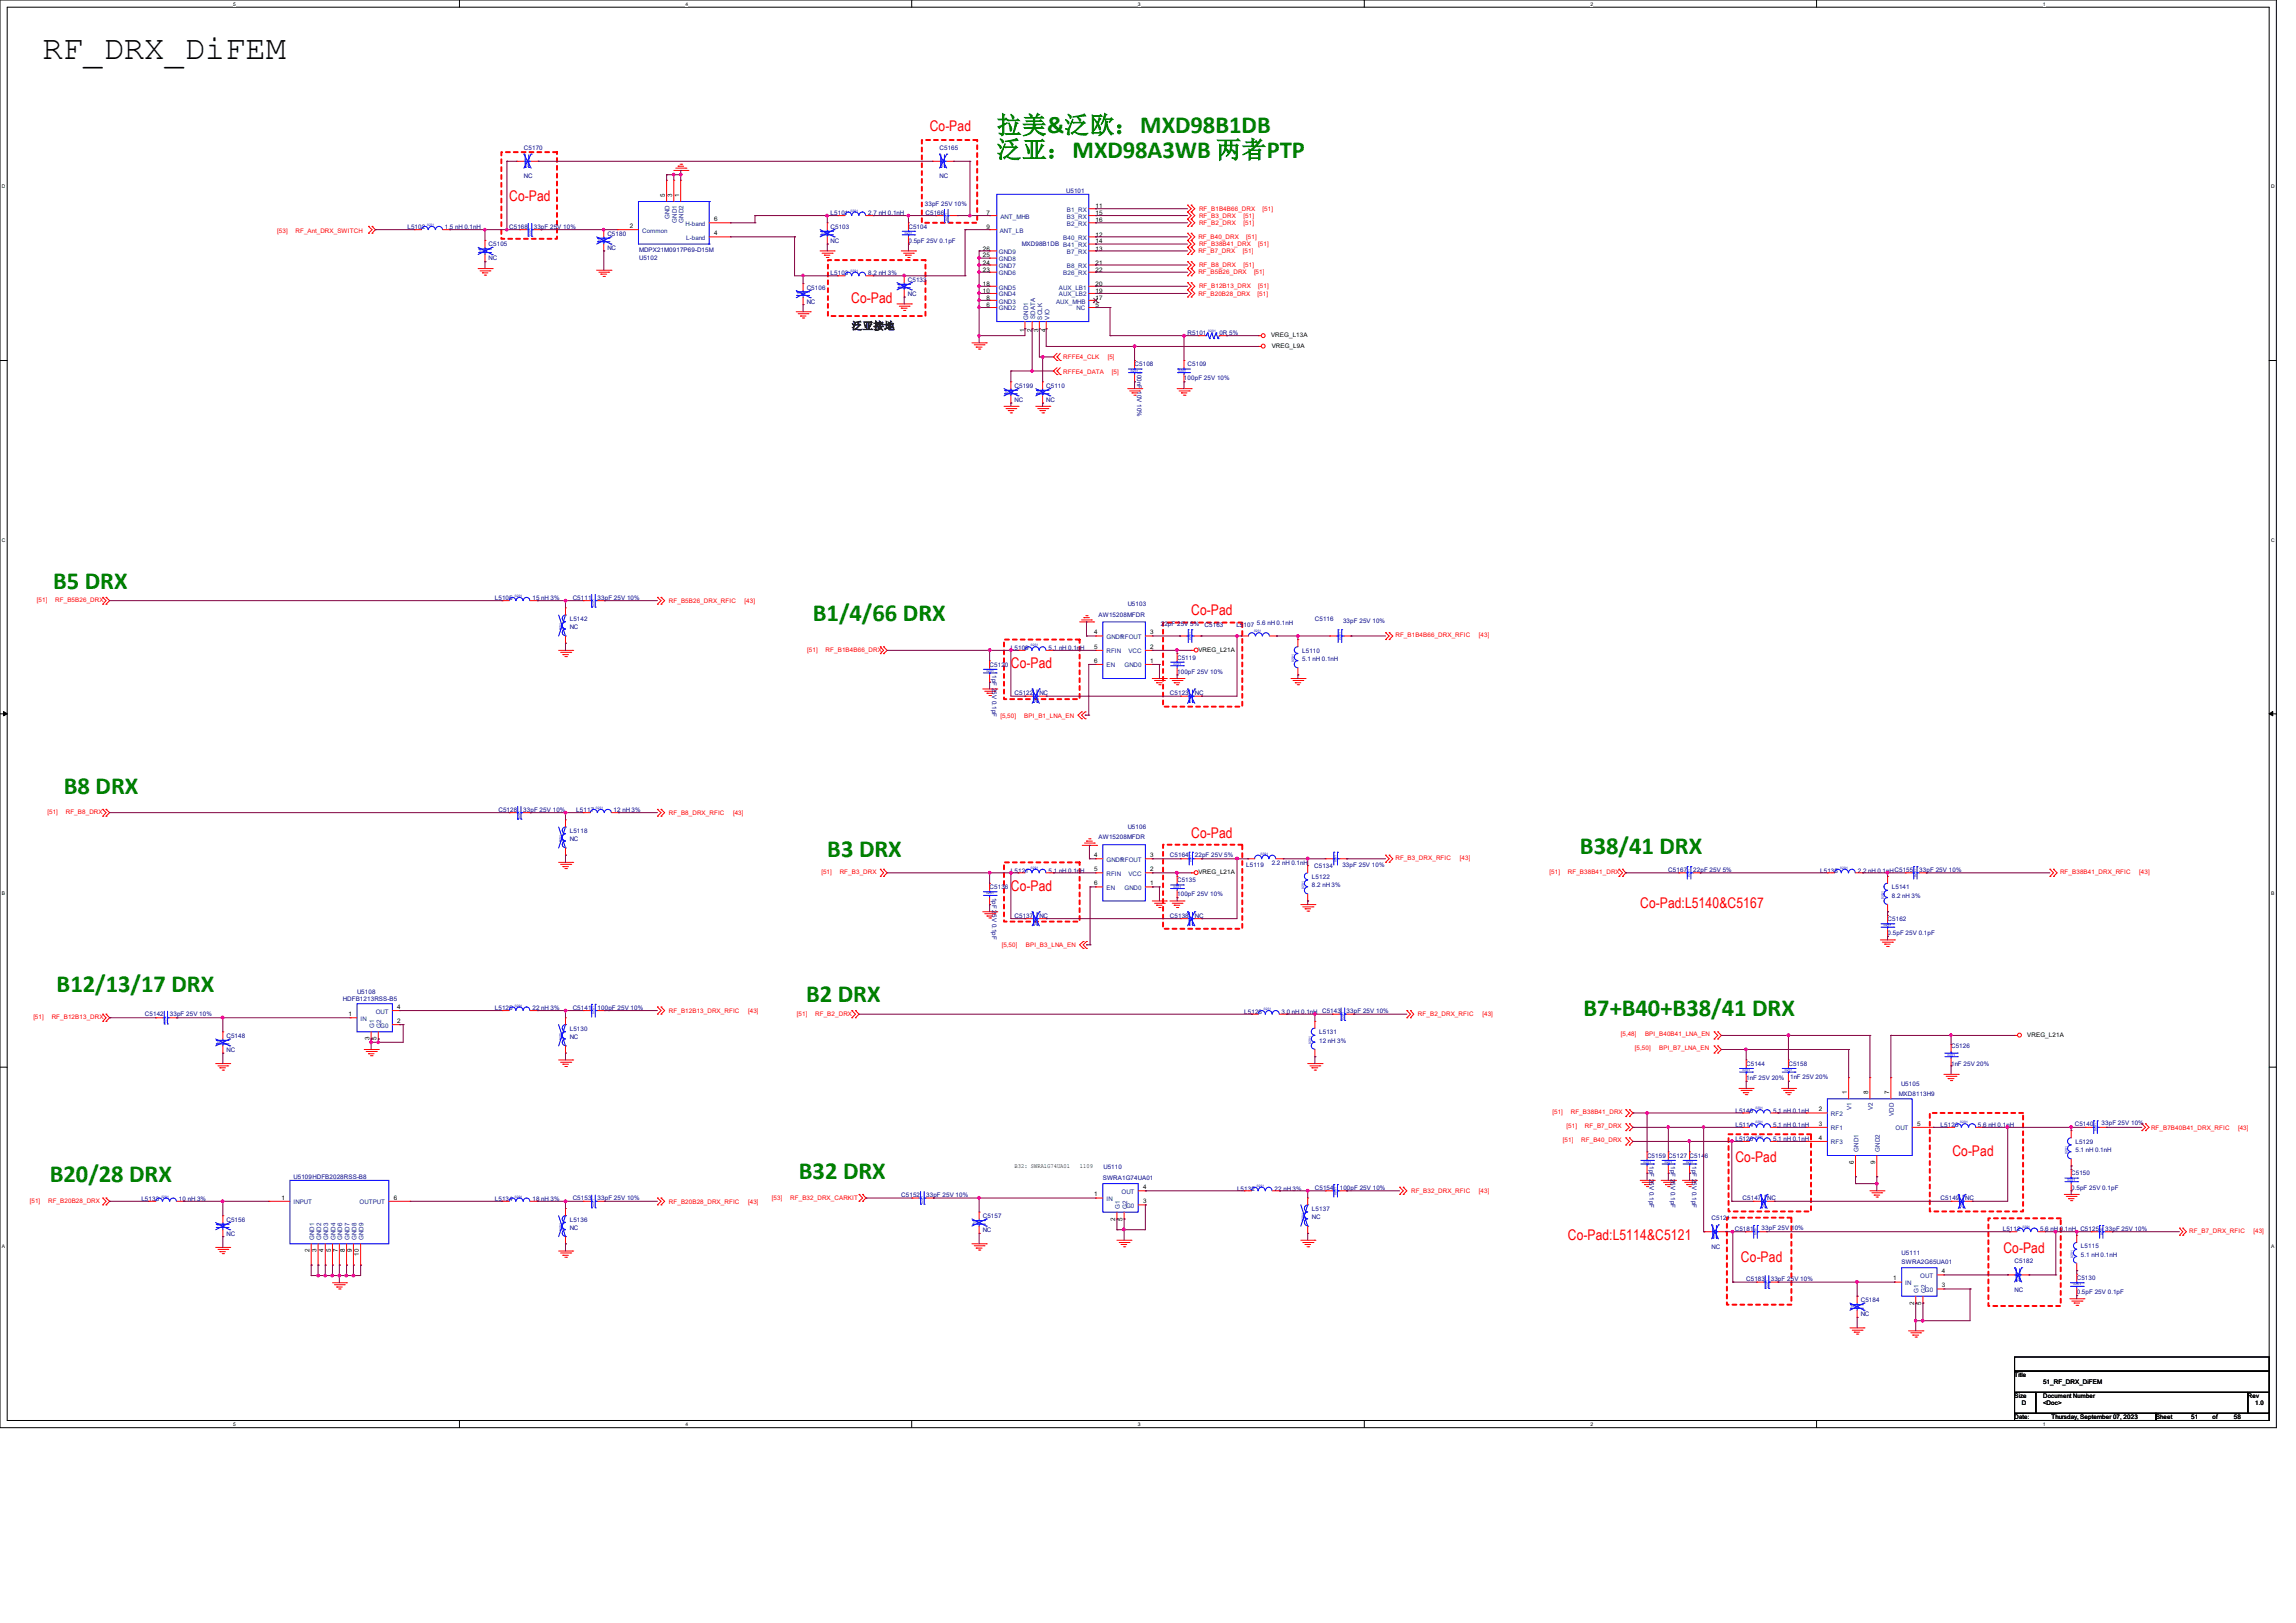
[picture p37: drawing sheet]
<svg xmlns="http://www.w3.org/2000/svg" width="297mm" height="210mm" viewBox="0 0 297 210" stroke-linecap="round" stroke-linejoin="round" font-family="sans-serif">
<defs><g id="words">
<text font-size="4.4" x="5.5" y="7.6">RF_DRX_DiFEM</text>
<g font-size="3.2" fill="#008000">
<text x="128.9" y="17.3">拉美&amp;泛欧：MXD98B1DB</text>
<text x="128.9" y="20.4">泛亚：MXD98A3WB 两者PTP</text>
<text x="6.9" y="76.2">B5 DRX</text>
<text x="105.2" y="80.3">B1/4/66 DRX</text>
<text x="8.3" y="102.7">B8 DRX</text>
<text x="107" y="110.9">B3 DRX</text>
<text x="204.4" y="110.4">B38/41 DRX</text>
<text x="7.3" y="128.3">B12/13/17 DRX</text>
<text x="104.3" y="129.7">B2 DRX</text>
<text x="204.9" y="131.5">B7+B40+B38/41 DRX</text>
<text x="6.4" y="153">B20/28 DRX</text>
<text x="103.3" y="152.5">B32 DRX</text>
</g>
<g font-size="1.9" fill="#f00">
<text x="120.3" y="16.9">Co-Pad</text>
<text x="65.9" y="26">Co-Pad</text>
<text x="110.1" y="39.2">Co-Pad</text>
<text x="154.1" y="79.5">Co-Pad</text>
<text x="130.8" y="86.4">Co-Pad</text>
<text x="154.1" y="108.4">Co-Pad</text>
<text x="130.8" y="115.2">Co-Pad</text>
<text x="212.2" y="117.5">Co-Pad:L5140&amp;C5167</text>
<text x="252.6" y="149.5">Co-Pad</text>
<text x="224.5" y="150.4">Co-Pad</text>
<text x="202.8" y="160.5">Co-Pad:L5114&amp;C5121</text>
<text x="225.2" y="163.3">Co-Pad</text>
<text x="259.2" y="162.1">Co-Pad</text>
</g>
<text font-size="1.4" fill="#000040" x="110.2" y="42.6">泛亚接地</text>
<g font-size=".8" fill="#000080">
<text x="67.8" y="19.3">C5170</text>
<text x="67.8" y="23.1">NC</text>
<text x="121.5" y="19.3">C5165</text>
<text x="121.5" y="23.1">NC</text>
<text x="52.7" y="29.7">L5102</text>
<text x="57.5" y="29.7">1.5 nH 0.1nH</text>
<text x="65.9" y="29.6">C5168</text>
<text x="69" y="29.6">33pF 25V 10%</text>
<text x="107.4" y="27.9">L5101</text>
<text x="107.4" y="29.6">C5103</text>
<text x="112.3" y="27.9">2.7 nH 0.1nH</text>
<text x="117.5" y="29.6">C5104</text>
<text x="119.6" y="26.7">33pF 25V 10%</text>
<text x="119.7" y="27.8">C5166</text>
<text x="137.9" y="25">U5101</text>
<text x="63.2" y="31.9">C5105</text>
<text x="63.2" y="33.7">NC</text>
<text x="78.6" y="30.5">C5180</text>
<text x="78.6" y="32.3">NC</text>
<text x="82.7" y="33.7">U5102</text>
<text x="82.7" y="32.6">MDPX21M0917P69-D15M</text>
<text x="107.4" y="31.4">NC</text>
<text x="107.4" y="35.6">L5103</text>
<text x="112.3" y="35.6">8.2 nH 3%</text>
<text x="117.5" y="31.4">0.5pF 25V 0.1pF</text>
<text x="132.2" y="31.9">MXD98B1DB B41_RX</text>
<text x="104.4" y="37.5">C5106</text>
<text x="104.4" y="39.3">NC</text>
<text x="117.4" y="36.4">C5133</text>
<text x="117.4" y="38.3">NC</text>
<text x="146.8" y="47.4">C5108</text>
<text x="153.6" y="43.3">R5101</text>
<text x="153.6" y="47.4">C5109</text>
<text x="157.7" y="43.3">0R 5%</text>
<text x="131.2" y="50.2">C5199</text>
<text x="131.2" y="52">NC</text>
<text x="135.3" y="50.2">C5110</text>
<text x="135.3" y="52">NC</text>
<text x="147.1" y="48" transform="rotate(90 147.1 48)">100nF 10V 10%</text>
<text x="153.2" y="49.2">100pF 25V 10%</text>
<text x="64" y="77.7">L5105</text>
<text x="68.9" y="77.7">15 nH 3%</text>
<text x="74.1" y="77.6">C5111</text>
<text x="77.3" y="77.6">33pF 25V 10%</text>
<text x="73.7" y="80.3">L5142</text>
<text x="73.7" y="81.4">NC</text>
<text x="142.1" y="79.8">AW15208MFDR</text>
<text x="145.9" y="78.4">U5103</text>
<text x="150.2" y="81.1">22pF 25V 5%</text>
<text x="155.8" y="81.2">C5163</text>
<text x="159.9" y="81.2">L5107</text>
<text x="162.6" y="80.9">5.6 nH 0.1nH</text>
<text x="170.1" y="80.3">C5116</text>
<text x="173.7" y="80.6">33pF 25V 10%</text>
<text x="128" y="86.3">C5120</text>
<text x="128.4" y="87.3" transform="rotate(90 128.4 87.3)">1pF 25V 0.1pF</text>
<text x="130.8" y="84.1">L5109</text>
<text x="131.2" y="89.9">C5122</text>
<text x="134.5" y="89.9">NC</text>
<text x="135.6" y="84.1">5.1 nH 0.1nH</text>
<text x="151.3" y="89.9">C5123</text>
<text x="152.3" y="85.3">C5119</text>
<text x="152.3" y="87.2">100pF 25V 10%</text>
<text x="154.6" y="89.9">NC</text>
<text x="168.4" y="84.5">L5110</text>
<text x="168.4" y="85.6">5.1 nH 0.1nH</text>
<text x="64.5" y="105">C5128</text>
<text x="67.7" y="105">33pF 25V 10%</text>
<text x="73.7" y="107.8">L5118</text>
<text x="74.5" y="105.1">L5117</text>
<text x="79.4" y="105.1">12 nH 3%</text>
<text x="145.9" y="107.2">U5106</text>
<text x="73.7" y="108.9">NC</text>
<text x="130.8" y="112.9">L5121</text>
<text x="135.6" y="112.9">5.1 nH 0.1nH</text>
<text x="142.1" y="108.6">AW15208MFDR</text>
<text x="151.3" y="111">C5164</text>
<text x="154.6" y="111">22pF 25V 5%</text>
<text x="161.2" y="112.2">L5119</text>
<text x="164.5" y="111.9">2.2 nH 0.1nH</text>
<text x="169.7" y="113.7">L5122</text>
<text x="170" y="112.4">C5134</text>
<text x="173.7" y="112.2">33pF 25V 10%</text>
<text x="215.8" y="112.8">C5167</text>
<text x="219" y="112.8">22pF 25V 5%</text>
<text x="235.5" y="112.9">L5138</text>
<text x="240.3" y="112.9">2.2 nH 0.1nHC5155</text>
<text x="248.3" y="112.8">33pF 25V 10%</text>
<text x="128" y="115.1">C5136</text>
<text x="128.4" y="116.2" transform="rotate(90 128.4 116.2)">1pF 25V 0.1pF</text>
<text x="131.2" y="118.7">C5137</text>
<text x="134.5" y="118.7">NC</text>
<text x="151.3" y="118.7">C5138</text>
<text x="152.3" y="114.2">C5135</text>
<text x="152.3" y="116">100pF 25V 10%</text>
<text x="154.6" y="118.7">NC</text>
<text x="169.7" y="114.8">8.2 nH 3%</text>
<text x="244.2" y="119.2">C5162</text>
<text x="244.7" y="115.1">L5141</text>
<text x="244.7" y="116.2">8.2 nH 3%</text>
<text x="244.2" y="121">0.5pF 25V 0.1pF</text>
<text x="18.8" y="131.5">C5142</text>
<text x="22" y="131.5">33pF 25V 10%</text>
<text x="44.4" y="129.5">HDFB1213RSS-B5</text>
<text x="46.2" y="128.6">U5108</text>
<text x="64" y="130.7">L5125</text>
<text x="68.9" y="130.7">22 nH 3%</text>
<text x="74.1" y="130.6">C5141</text>
<text x="77.3" y="130.6">100pF 25V 10%</text>
<text x="161" y="131.2">L5128</text>
<text x="165.8" y="131.2">3.0 nH 0.1nH C5143</text>
<text x="174.2" y="131.1">33pF 25V 10%</text>
<text x="29.3" y="134.3">C5148</text>
<text x="29.3" y="136.1">NC</text>
<text x="73.7" y="133.3">L5130</text>
<text x="73.7" y="134.5">NC</text>
<text x="170.6" y="133.8">L5131</text>
<text x="170.6" y="134.9">12 nH 3%</text>
<text x="225.9" y="137.9">C5144</text>
<text x="231.4" y="137.9">C5158</text>
<text x="252.4" y="135.6">C5126</text>
<text x="252.4" y="137.9">1nF 25V 20%</text>
<text x="224.5" y="144">L5140</text>
<text x="225.9" y="139.8">1nF 25V 20%</text>
<text x="229.4" y="144">5.1 nH 0.1nH</text>
<text x="231.6" y="139.6">1nF 25V 20%</text>
<text x="245.6" y="141.8">MXD8113H9</text>
<text x="245.9" y="140.5">U5105</text>
<text x="213.1" y="149.8">C5159 C5127 C5146</text>
<text x="224.5" y="147.6">L5126</text>
<text x="224.5" y="145.8">L5114</text>
<text x="229.4" y="147.6">5.1 nH 0.1nH</text>
<text x="229.4" y="145.8">5.1 nH 0.1nH</text>
<text x="251" y="145.8">L5123</text>
<text x="255.9" y="145.8">5.6 nH 0.1nH</text>
<text x="268.4" y="145.7">C5140</text>
<text x="268.5" y="148">L5129</text>
<text x="268.5" y="149.1">5.1 nH 0.1nH</text>
<text x="271.9" y="145.6">33pF 25V 10%</text>
<text x="18.3" y="155.4">L5133</text>
<text x="23.2" y="155.4">10 nH 3%</text>
<text x="38" y="152.6">U5109HDFB2028RSS-B8</text>
<text x="64" y="155.4">L5134</text>
<text x="68.9" y="155.4">18 nH 3%</text>
<text x="74.1" y="155.3">C5153</text>
<text x="77.3" y="155.3">33pF 25V 10%</text>
<text x="116.6" y="154.9">C5152</text>
<text x="119.8" y="154.9">33pF 25V 10%</text>
<text x="142.7" y="152.7">SWRA1G74UA01</text>
<text x="142.7" y="151.2">U5110</text>
<text x="160" y="154.1">L5132</text>
<text x="164.9" y="154.1">22 nH 3%</text>
<text x="170.1" y="153.9">C5154</text>
<text x="173.3" y="153.9">100pF 25V 10%</text>
<text x="213.4" y="150.9" transform="rotate(90 213.4 150.9)">1pF 25V 0.1pF</text>
<text x="216.1" y="150.9" transform="rotate(90 216.1 150.9)">1pF 25V 0.1pF</text>
<text x="218.9" y="150.9" transform="rotate(90 218.9 150.9)">1pF 25V 0.1pF</text>
<text x="225.4" y="155.3">C5147</text>
<text x="228.6" y="155.3">NC</text>
<text x="251" y="155.3">C5149</text>
<text x="254.2" y="155.3">NC</text>
<text x="267.9" y="152.1">C5150</text>
<text x="267.9" y="153.9">0.5pF 25V 0.1pF</text>
<text x="29.3" y="158.1">C5156</text>
<text x="29.3" y="159.9">NC</text>
<text x="73.7" y="158.1">L5136</text>
<text x="73.7" y="159.2">NC</text>
<text x="127.1" y="157.6">C5157</text>
<text x="127.1" y="159.4">NC</text>
<text x="169.7" y="156.7">L5137</text>
<text x="169.7" y="157.8">NC</text>
<text x="221.4" y="157.9">C5121</text>
<text x="221.4" y="161.6">NC</text>
<text x="224.4" y="159.3">C5181</text>
<text x="227.9" y="159.2">33pF 25V 10%</text>
<text x="259.1" y="159.3">L5112</text>
<text x="263.9" y="159.3">5.6 nH 0.1nH C5125</text>
<text x="269.2" y="161.5">L5115</text>
<text x="272.3" y="159.3">33pF 25V 10%</text>
<text x="225.9" y="165.7">C5183</text>
<text x="229.1" y="165.7">33pF 25V 10%</text>
<text x="246" y="162.3">U5111</text>
<text x="246" y="163.5">SWRA2G65UA01</text>
<text x="260.6" y="163.4">C5182</text>
<text x="260.6" y="167.2">NC</text>
<text x="268.6" y="165.7">C5130</text>
<text x="268.6" y="167.5">0.5pF 25V 0.1pF</text>
<text x="269.2" y="162.6">5.1 nH 0.1nH</text>
<text x="240.7" y="168.5">C5184</text>
<text x="240.7" y="170.3">NC</text>
</g>
<g font-size=".8">
<text x="81.5" y="29.5">2</text>
<text x="86" y="25.4" transform="rotate(-90 86 25.4)">5</text>
<text x="86.9" y="25.4" transform="rotate(-90 86.9 25.4)">3</text>
<text x="87.8" y="25.4" transform="rotate(-90 87.8 25.4)">1</text>
<text x="92.4" y="28.6">6</text>
<text x="127.6" y="29.7">9</text>
<text x="127.6" y="27.9">7</text>
<text x="141.7" y="26.9">11</text>
<text x="141.7" y="27.9">15</text>
<text x="141.7" y="28.7">16</text>
<text x="92.4" y="30.4">4</text>
<text x="127.1" y="35.2">23</text>
<text x="127.1" y="34.2">24</text>
<text x="127.1" y="33.3">25</text>
<text x="127.1" y="32.4">26</text>
<text x="141.7" y="34.2">21</text>
<text x="141.7" y="35.2">22</text>
<text x="141.7" y="30.6">12</text>
<text x="141.7" y="32.4">13</text>
<text x="141.7" y="31.5">14</text>
<text x="127.1" y="37.9">10</text>
<text x="127.1" y="37">18</text>
<text x="127.6" y="38.8">8</text>
<text x="127.6" y="39.8">6</text>
<text x="141.7" y="37.9">19</text>
<text x="141.7" y="37">20</text>
<text x="141.7" y="39.8">5</text>
<text x="141.7" y="38.8">17</text>
<text x="132.5" y="43" transform="rotate(-90 132.5 43)">1</text>
<text x="133.5" y="43" transform="rotate(-90 133.5 43)">2</text>
<text x="134.4" y="43" transform="rotate(-90 134.4 43)">3</text>
<text x="135.3" y="43" transform="rotate(-90 135.3 43)">4</text>
<text x="164.4" y="43.6">VREG_L13A</text>
<text x="164.5" y="45">VREG_L9A</text>
<text x="141.6" y="82.1">4</text>
<text x="141.6" y="83.9">5</text>
<text x="148.8" y="83.9">2</text>
<text x="148.8" y="82.1">3</text>
<text x="141.6" y="85.8">6</text>
<text x="148.8" y="85.8">1</text>
<text x="155" y="84.4">VREG_L21A</text>
<text x="141.6" y="110.9">4</text>
<text x="141.6" y="112.7">5</text>
<text x="148.8" y="112.7">2</text>
<text x="148.8" y="110.9">3</text>
<text x="155" y="113.2">VREG_L21A</text>
<text x="141.6" y="114.6">6</text>
<text x="148.8" y="114.6">1</text>
<text x="45.1" y="131.5">1</text>
<text x="51.4" y="130.6">4</text>
<text x="47.8" y="134.6" transform="rotate(-90 47.8 134.6)">3</text>
<text x="48.7" y="134.6" transform="rotate(-90 48.7 134.6)">5</text>
<text x="51.4" y="132.4">2</text>
<text x="262.3" y="134.2">VREG_L21A</text>
<text x="235.3" y="143.8">2</text>
<text x="238.9" y="141.6" transform="rotate(-90 238.9 141.6)">1</text>
<text x="241.7" y="141.6" transform="rotate(-90 241.7 141.6)">8</text>
<text x="244.4" y="141.6" transform="rotate(-90 244.4 141.6)">7</text>
<text x="235.3" y="145.7">3</text>
<text x="235.3" y="147.5">4</text>
<text x="248" y="145.7">5</text>
<text x="36.4" y="155.2">1</text>
<text x="50.9" y="155.2">6</text>
<text x="131.2" y="151.1">B32: SWRA1G74UA01</text>
<text x="139.7" y="151.1">1109</text>
<text x="141.6" y="154.8">1</text>
<text x="147.9" y="155.7">3</text>
<text x="147.9" y="153.9">4</text>
<text x="239.8" y="150.6" transform="rotate(-90 239.8 150.6)">6</text>
<text x="242.6" y="150.6" transform="rotate(-90 242.6 150.6)">9</text>
<text x="144.3" y="157.9" transform="rotate(-90 144.3 157.9)">2</text>
<text x="145.2" y="157.9" transform="rotate(-90 145.2 157.9)">5</text>
<text x="40" y="162.1" transform="rotate(-90 40 162.1)">2</text>
<text x="40.9" y="162.1" transform="rotate(-90 40.9 162.1)">3</text>
<text x="41.9" y="162.1" transform="rotate(-90 41.9 162.1)">4</text>
<text x="42.8" y="162.1" transform="rotate(-90 42.8 162.1)">5</text>
<text x="43.7" y="162.1" transform="rotate(-90 43.7 162.1)">7</text>
<text x="44.6" y="162.1" transform="rotate(-90 44.6 162.1)">8</text>
<text x="45.5" y="162.1" transform="rotate(-90 45.5 162.1)">9</text>
<text x="46.4" y="162.5" transform="rotate(-90 46.4 162.5)">10</text>
<text x="244.9" y="165.7">1</text>
<text x="251.2" y="166.6">3</text>
<text x="251.2" y="164.8">4</text>
<text x="247.6" y="168.8" transform="rotate(-90 247.6 168.8)">2</text>
<text x="248.5" y="168.8" transform="rotate(-90 248.5 168.8)">5</text>
<text x="260.6" y="178.2">Title</text>
<text x="264.3" y="179.1">51_RF_DRX_DiFEM</text>
<text x="260.6" y="180.9">Size</text>
<text x="260.6" y="183.6">Date:</text>
<text x="261.5" y="181.8">D</text>
<text x="264.3" y="181.8">&lt;Doc&gt;</text>
<text x="264.3" y="180.9">Document Number</text>
<text x="265.4" y="183.6">Thursday, September 07, 2023</text>
<text x="278.9" y="183.6">Sheet</text>
<text x="283.5" y="183.6">51</text>
<text x="286.2" y="183.6">of</text>
<text x="289" y="183.6">58</text>
<text x="290.8" y="180.9">Rev</text>
<text x="291.7" y="181.8">1.0</text>
</g>
<g font-size=".8" fill="#004080">
<text x="86.6" y="28.4" transform="rotate(-90 86.6 28.4)">GND</text>
<text x="87.5" y="28.8" transform="rotate(-90 87.5 28.8)">GND1</text>
<text x="88.4" y="28.8" transform="rotate(-90 88.4 28.8)">GND2</text>
<text x="88.7" y="29.2">H-band</text>
<text x="129.4" y="28.3">ANT_MHB</text>
<text x="138" y="27.4">B1_RX</text>
<text x="138" y="28.3">B3_RX</text>
<text x="138" y="29.2">B2_RX</text>
<text x="83.1" y="30.1">Common</text>
<text x="88.8" y="31">L-band</text>
<text x="129.2" y="35.6">GND6</text>
<text x="129.2" y="34.7">GND7</text>
<text x="129.2" y="33.8">GND8</text>
<text x="129.2" y="32.9">GND9</text>
<text x="129.3" y="30.1">ANT_LB</text>
<text x="137.5" y="35.6">B26_RX</text>
<text x="137.5" y="31">B40_RX</text>
<text x="138" y="34.7">B8_RX</text>
<text x="138" y="32.9">B7_RX</text>
<text x="129.2" y="39.3">GND3</text>
<text x="129.2" y="38.4">GND4</text>
<text x="129.2" y="40.2">GND2</text>
<text x="129.2" y="37.5">GND5</text>
<text x="133" y="41.4" transform="rotate(-90 133 41.4)">GND1</text>
<text x="133.9" y="41.3" transform="rotate(-90 133.9 41.3)">SDATA</text>
<text x="134.8" y="41.4" transform="rotate(-90 134.8 41.4)">SCLK</text>
<text x="135.8" y="41.4" transform="rotate(-90 135.8 41.4)">VIO</text>
<text x="136.6" y="39.3">AUX_MHB</text>
<text x="137" y="38.4">AUX_LB2</text>
<text x="137" y="37.5">AUX_LB1</text>
<text x="139.3" y="40.2">NC</text>
<text x="143.1" y="82.7">GND1</text>
<text x="144.9" y="82.7">RFOUT</text>
<text x="143.1" y="84.5">RFIN</text>
<text x="143.1" y="86.4">EN</text>
<text x="145.5" y="86.4">GND0</text>
<text x="146" y="84.5">VCC</text>
<text x="143.1" y="111.5">GND1</text>
<text x="143.1" y="113.3">RFIN</text>
<text x="144.9" y="111.5">RFOUT</text>
<text x="146" y="113.3">VCC</text>
<text x="143.1" y="115.1">EN</text>
<text x="145.5" y="115.1">GND0</text>
<text x="48.6" y="131.1">OUT</text>
<text x="46.7" y="132.1">IN</text>
<text x="48.4" y="133.1" transform="rotate(-90 48.4 133.1)">G1</text>
<text x="49.2" y="133">G0</text>
<text x="49.3" y="133.1" transform="rotate(-90 49.3 133.1)">G2</text>
<text x="239.5" y="143.7" transform="rotate(-90 239.5 143.7)">V1</text>
<text x="242.3" y="143.7" transform="rotate(-90 242.3 143.7)">V2</text>
<text x="236.9" y="144.4">RF2</text>
<text x="236.9" y="146.3">RF1</text>
<text x="236.9" y="148.1">RF3</text>
<text x="240.4" y="149.1" transform="rotate(-90 240.4 149.1)">GND1</text>
<text x="243.2" y="149.1" transform="rotate(-90 243.2 149.1)">GND2</text>
<text x="245" y="144.4" transform="rotate(-90 245 144.4)">VDD</text>
<text x="245.2" y="146.3">OUT</text>
<text x="38" y="155.8">INPUT</text>
<text x="46.5" y="155.8">OUTPUT</text>
<text x="143.1" y="155.4">IN</text>
<text x="145.1" y="154.5">OUT</text>
<text x="40.6" y="160.5" transform="rotate(-90 40.6 160.5)">GND1</text>
<text x="41.5" y="160.5" transform="rotate(-90 41.5 160.5)">GND2</text>
<text x="42.5" y="160.5" transform="rotate(-90 42.5 160.5)">GND3</text>
<text x="43.4" y="160.5" transform="rotate(-90 43.4 160.5)">GND4</text>
<text x="44.3" y="160.5" transform="rotate(-90 44.3 160.5)">GND6</text>
<text x="45.2" y="160.5" transform="rotate(-90 45.2 160.5)">GND7</text>
<text x="46.1" y="160.5" transform="rotate(-90 46.1 160.5)">GND8</text>
<text x="47" y="160.5" transform="rotate(-90 47 160.5)">GND9</text>
<text x="144.9" y="156.4" transform="rotate(-90 144.9 156.4)">G1</text>
<text x="145.7" y="156.3">G0</text>
<text x="145.8" y="156.4" transform="rotate(-90 145.8 156.4)">G2</text>
<text x="246.5" y="166.3">IN</text>
<text x="248.2" y="167.3" transform="rotate(-90 248.2 167.3)">G1</text>
<text x="248.4" y="165.4">OUT</text>
<text x="249" y="167.2">G0</text>
<text x="249.1" y="167.3" transform="rotate(-90 249.1 167.3)">G2</text>
</g>
<g font-size=".8" fill="#f00">
<text x="155.1" y="27.3">RF_B1B4B66_DRX</text>
<text x="155.1" y="28.2">RF_B3_DRX</text>
<text x="155.1" y="29.1">RF_B2_DRX</text>
<text x="160.9" y="28.2">[51]</text>
<text x="160.9" y="29.1">[51]</text>
<text x="163.3" y="27.3">[51]</text>
<text x="35.9" y="30.1">[53]</text>
<text x="38.2" y="30.1">RF_Ant_DRX_SWITCH</text>
<text x="155" y="30.9">RF_B40_DRX</text>
<text x="155" y="32.8">RF_B7_DRX</text>
<text x="155" y="35.5">RF_B5B26_DRX</text>
<text x="155.1" y="31.9">RF_B38B41_DRX</text>
<text x="155.1" y="34.5">RF_B8_DRX</text>
<text x="160.8" y="32.8">[51]</text>
<text x="160.9" y="34.5">[51]</text>
<text x="161.2" y="30.9">[51]</text>
<text x="162.2" y="35.5">[51]</text>
<text x="162.8" y="31.9">[51]</text>
<text x="155" y="38.3">RF_B20B28_DRX</text>
<text x="155.1" y="37.3">RF_B12B13_DRX</text>
<text x="162.7" y="38.3">[51]</text>
<text x="162.8" y="37.3">[51]</text>
<text x="137.5" y="46.4">RFFE4_CLK</text>
<text x="143.3" y="46.4">[5]</text>
<text x="137.5" y="48.3">RFFE4_DATA</text>
<text x="143.8" y="48.3">[5]</text>
<text x="4.8" y="77.9">[51]</text>
<text x="7.2" y="77.9">RF_B5B26_DRX</text>
<text x="86.5" y="78.1">RF_B5B26_DRX_RFIC</text>
<text x="96.3" y="78.1">[43]</text>
<text x="180.5" y="82.4">RF_B1B4B66_DRX_RFIC</text>
<text x="191.3" y="82.4">[43]</text>
<text x="104.4" y="84.4">[51]</text>
<text x="106.8" y="84.4">RF_B1B4B66_DRX</text>
<text x="129.4" y="92.9">[5,50]</text>
<text x="132.5" y="92.9">BPI_B1_LNA_EN</text>
<text x="6.1" y="105.4">[51]</text>
<text x="8.5" y="105.4">RF_B8_DRX</text>
<text x="86.5" y="105.5">RF_B8_DRX_RFIC</text>
<text x="94.8" y="105.5">[43]</text>
<text x="106.3" y="113.2">[51]</text>
<text x="108.6" y="113.2">RF_B3_DRX</text>
<text x="180.5" y="111.3">RF_B3_DRX_RFIC</text>
<text x="188.8" y="111.3">[43]</text>
<text x="200.4" y="113.2">[51]</text>
<text x="202.8" y="113.2">RF_B38B41_DRX</text>
<text x="266.5" y="113.1">RF_B38B41_DRX_RFIC</text>
<text x="276.7" y="113.1">[43]</text>
<text x="129.6" y="122.6">[5,50]</text>
<text x="132.7" y="122.6">BPI_B3_LNA_EN</text>
<text x="4.3" y="131.9">[51]</text>
<text x="6.7" y="131.9">RF_B12B13_DRX</text>
<text x="86.5" y="131.1">RF_B12B13_DRX_RFIC</text>
<text x="96.8" y="131.1">[43]</text>
<text x="103.1" y="131.4">[51]</text>
<text x="105.5" y="131.4">RF_B2_DRX</text>
<text x="183.4" y="131.5">RF_B2_DRX_RFIC</text>
<text x="191.8" y="131.5">[43]</text>
<text x="209.7" y="134.1">[5,48]</text>
<text x="211.5" y="135.9">[5,50]</text>
<text x="212.8" y="134.1">BPI_B40B41_LNA_EN</text>
<text x="214.6" y="135.9">BPI_B7_LNA_EN</text>
<text x="200.8" y="144.1">[51]</text>
<text x="202.2" y="147.8">[51]</text>
<text x="202.6" y="146">[51]</text>
<text x="203.2" y="144.1">RF_B38B41_DRX</text>
<text x="204.6" y="147.8">RF_B40_DRX</text>
<text x="205" y="146">RF_B7_DRX</text>
<text x="278.3" y="146.3">RF_B7B40B41_DRX_RFIC</text>
<text x="289.5" y="146.3">[43]</text>
<text x="3.9" y="155.7">[51]</text>
<text x="6.2" y="155.7">RF_B20B28_DRX</text>
<text x="86.5" y="155.8">RF_B20B28_DRX_RFIC</text>
<text x="96.8" y="155.8">[43]</text>
<text x="99.9" y="155.2">[53]</text>
<text x="102.2" y="155.2">RF_B32_DRX_CARKIT</text>
<text x="182.5" y="154.4">RF_B32_DRX_RFIC</text>
<text x="191.3" y="154.4">[43]</text>
<text x="283.2" y="159.5">RF_B7_DRX_RFIC</text>
<text x="291.5" y="159.5">[43]</text>
</g>
<g font-size=".6">
<text x="30.2" y=".7">5</text>
<text x="88.7" y=".7">4</text>
<text x="147.2" y=".7">3</text>
<text x="205.7" y=".7">2</text>
<text x="264.2" y=".7">1</text>
<text x=".3" y="24.4">D</text>
<text x="293.8" y="24.4">D</text>
<text x=".3" y="70.1">C</text>
<text x="293.8" y="70.1">C</text>
<text x=".3" y="115.8">B</text>
<text x="293.8" y="115.8">B</text>
<text x=".3" y="161.5">A</text>
<text x="293.8" y="161.5">A</text>
<text x="30.2" y="184.5">5</text>
<text x="88.7" y="184.5">4</text>
<text x="147.2" y="184.5">3</text>
<text x="205.7" y="184.5">2</text>
<text x="264.2" y="184.5">1</text>
</g>
<g font-size=".4" fill="#00f">
<text x="68.3" y="21.6" transform="rotate(-90 68.3 21.6)">0201</text>
<text x="122.1" y="21.6" transform="rotate(-90 122.1 21.6)">0201</text>
<text x="55.2" y="29.3">0201</text>
<text x="110" y="27.4">0201</text>
<text x="122.5" y="28.6" transform="rotate(-90 122.5 28.6)">0201</text>
<text x="62" y="32.6">0201</text>
<text x="68.7" y="30.5" transform="rotate(-90 68.7 30.5)">0201</text>
<text x="77.4" y="31.2">0201</text>
<text x="106.3" y="30.3">0201</text>
<text x="110" y="35.2">0201</text>
<text x="117.1" y="30.3">0201</text>
<text x="103.2" y="38.1">0201</text>
<text x="116.2" y="37.1">0201</text>
<text x="156.3" y="43">0201</text>
<text x="130" y="50.8">0201</text>
<text x="134.2" y="50.8">0201</text>
<text x="146.3" y="48.1">0201</text>
<text x="152.4" y="48.1">0201</text>
<text x="66.6" y="77.3">0201</text>
<text x="72.7" y="81.6" transform="rotate(-90 72.7 81.6)">0201</text>
<text x="76.9" y="78.5" transform="rotate(-90 76.9 78.5)">0201</text>
<text x="133.3" y="83.7">0201</text>
<text x="154.1" y="82.8" transform="rotate(-90 154.1 82.8)">0201</text>
<text x="162.2" y="81.8">0201</text>
<text x="173.4" y="82.8" transform="rotate(-90 173.4 82.8)">0201</text>
<text x="127.6" y="87">0201</text>
<text x="151.8" y="86">0201</text>
<text x="167.4" y="85.7" transform="rotate(-90 167.4 85.7)">0201</text>
<text x="134" y="90.8" transform="rotate(-90 134 90.8)">0201</text>
<text x="154.1" y="90.8" transform="rotate(-90 154.1 90.8)">0201</text>
<text x="67.3" y="105.9" transform="rotate(-90 67.3 105.9)">0201</text>
<text x="77.1" y="104.7">0201</text>
<text x="72.7" y="109" transform="rotate(-90 72.7 109)">0201</text>
<text x="133.3" y="112.4">0201</text>
<text x="154.1" y="111.6" transform="rotate(-90 154.1 111.6)">0201</text>
<text x="163.1" y="110.6">0201</text>
<text x="172.9" y="111.6" transform="rotate(-90 172.9 111.6)">0201</text>
<text x="218.6" y="113.4" transform="rotate(-90 218.6 113.4)">0201</text>
<text x="238" y="112.4">0201</text>
<text x="247.9" y="113.4" transform="rotate(-90 247.9 113.4)">0201</text>
<text x="127.6" y="115.7">0201</text>
<text x="134" y="119.6" transform="rotate(-90 134 119.6)">0201</text>
<text x="151.8" y="114.9">0201</text>
<text x="154.1" y="119.6" transform="rotate(-90 154.1 119.6)">0201</text>
<text x="168.7" y="115" transform="rotate(-90 168.7 115)">0201</text>
<text x="243.7" y="116.3" transform="rotate(-90 243.7 116.3)">0201</text>
<text x="243.7" y="119.8">0201</text>
<text x="66.6" y="130.3">0201</text>
<text x="76.9" y="131.2" transform="rotate(-90 76.9 131.2)">0201</text>
<text x="163.5" y="130.7">0201</text>
<text x="173.8" y="132" transform="rotate(-90 173.8 132)">0201</text>
<text x="21.5" y="132.4" transform="rotate(-90 21.5 132.4)">0201</text>
<text x="28.1" y="135">0201</text>
<text x="72.7" y="134.6" transform="rotate(-90 72.7 134.6)">0201</text>
<text x="169.6" y="135.1" transform="rotate(-90 169.6 135.1)">0201</text>
<text x="251.9" y="136.6">0201</text>
<text x="225.4" y="138.6">0201</text>
<text x="227.1" y="143.6">0201</text>
<text x="230.9" y="138.6">0201</text>
<text x="227.1" y="147.2">0201</text>
<text x="227.1" y="145.4">0201</text>
<text x="253.6" y="145.4">0201</text>
<text x="267.5" y="149.3" transform="rotate(-90 267.5 149.3)">0201</text>
<text x="271.2" y="146.3" transform="rotate(-90 271.2 146.3)">0201</text>
<text x="20.9" y="155">0201</text>
<text x="66.6" y="155">0201</text>
<text x="119.4" y="155.8" transform="rotate(-90 119.4 155.8)">0201</text>
<text x="162.6" y="153.6">0201</text>
<text x="172.9" y="154.6" transform="rotate(-90 172.9 154.6)">0201</text>
<text x="212.6" y="150.5">0201</text>
<text x="215.3" y="150.5">0201</text>
<text x="218.1" y="150.5">0201</text>
<text x="267.5" y="152.8">0201</text>
<text x="28.1" y="158.7">0201</text>
<text x="72.7" y="159.3" transform="rotate(-90 72.7 159.3)">0201</text>
<text x="76.9" y="156.2" transform="rotate(-90 76.9 156.2)">0201</text>
<text x="125.9" y="158.3">0201</text>
<text x="168.7" y="158" transform="rotate(-90 168.7 158)">0201</text>
<text x="221.9" y="160.2" transform="rotate(-90 221.9 160.2)">0201</text>
<text x="227.2" y="159.9" transform="rotate(-90 227.2 159.9)">0201</text>
<text x="228.2" y="156.2" transform="rotate(-90 228.2 156.2)">0201</text>
<text x="253.8" y="156.2" transform="rotate(-90 253.8 156.2)">0201</text>
<text x="261.6" y="158.9">0201</text>
<text x="271.9" y="159.9" transform="rotate(-90 271.9 159.9)">0201</text>
<text x="228.7" y="166.6" transform="rotate(-90 228.7 166.6)">0201</text>
<text x="261.2" y="165.7" transform="rotate(-90 261.2 165.7)">0201</text>
<text x="268.2" y="162.8" transform="rotate(-90 268.2 162.8)">0201</text>
<text x="268.2" y="166.3">0201</text>
<text x="239.5" y="169.2">0201</text>
</g>
</g></defs>
<path d="M0 0h294.5v184.7h-294.5zM.9 .9h292.6v182.9h-292.6z" fill="none" stroke="#000" stroke-width=".13"/>
<g fill="#fff">
<path d="M30.2 .1h.3v.7h-.3z"/>
<path d="M30.2 183.9h.3v.8h-.3z"/>
</g>
<path d="M59.4 0v.9M59.4 183.8v.9" fill="none" stroke="#000" stroke-width=".13"/>
<g fill="#fff">
<path d="M88.7 .1h.3v.7h-.3z"/>
<path d="M88.7 183.9h.3v.8h-.3z"/>
</g>
<path d="M117.9 0v.9M117.9 183.8v.9" fill="none" stroke="#000" stroke-width=".13"/>
<g fill="#fff">
<path d="M147.2 .1h.3v.7h-.3z"/>
<path d="M147.2 183.9h.3v.8h-.3z"/>
</g>
<path d="M176.5 0v.9M176.5 183.8v.9" fill="none" stroke="#000" stroke-width=".13"/>
<g fill="#fff">
<path d="M205.7 .1h.4v.7h-.4z"/>
<path d="M205.7 183.9h.4v.8h-.4z"/>
</g>
<path d="M235 0v.9M235 183.8v.9" fill="none" stroke="#000" stroke-width=".13"/>
<g fill="#fff">
<path d="M264.2 .1h.4v.7h-.4z"/>
<path d="M264.2 183.9h.4v.8h-.4z"/>
<path d="M.3 23.8h.4v.7h-.4z"/>
<path d="M293.8 23.8h.5v.7h-.5z"/>
<path d="M.3 69.5h.4v.7h-.4z"/>
<path d="M293.8 69.5h.5v.7h-.5z"/>
</g>
<path d="M0 46.7h.9M293.5 46.7h1" fill="none" stroke="#000" stroke-width=".13"/>
<g fill="#fff">
<path d="M.3 115.2h.4v.8h-.4z"/>
<path d="M293.8 115.2h.4v.8h-.4z"/>
</g>
<path d="M0 92.4h.9M293.5 92.4h1" fill="none" stroke="#000" stroke-width=".13"/>
<path d="M.5 92.1l.4 .3-.4 .2zM293.5 92.4l.5-.3v.5z" fill="#000" stroke="#000" stroke-width=".13"/>
<g fill="#fff">
<path d="M.3 161h.3v.7h-.3z"/>
<path d="M293.8 161h.4v.7h-.4z"/>
</g>
<path d="M0 138.1h.9M293.5 138.1h1M260.6 175.6h32.9v1.8h-32.9zM260.6 177.4h32.9v2.8h-32.9zM260.6 180.2h2.8v2.7h-2.8zM260.6 182.9h18.3v.9h-18.3zM263.4 180.2h27.4v2.7h-27.4zM278.9 182.9h14.6v.9h-14.6zM290.8 180.2h2.7v2.7h-2.7z" fill="none" stroke="#000" stroke-width=".13"/>
<path d="M64.9 19.7h7.2v11.2h-7.2zM119.3 18.1h7.1v10.7h-7.1zM107.1 33.7h12.6v7.2h-12.6zM129.9 82.8h9.8v7.7h-9.8zM150.5 80.6h10.2v10.8h-10.2zM129.9 111.6h9.8v7.7h-9.8zM150.5 109.3h10.2v10.9h-10.2zM223.4 157.6h8.3v11.2h-8.3zM223.6 146.8h10.7v10h-10.7zM249.6 144h12.1v12.8h-12.1zM257.2 157.6h9.4v11.4h-9.4z" fill="none" stroke="#f00" stroke-width=".25" stroke-dasharray=".5"/>
<g fill="none" stroke="#f00" stroke-width=".13">
<path d="M47.7 29.3h.1M47.7 30.2h.1M47.7 29.3l.4 .4-.4 .5M48.1 30.2h.1M48.1 29.3h.1M48.1 29.3l.5 .4-.5 .5M53.6 29.7h.1M53.6 29.7h.9M57.3 29.7h.9M58.2 29.7h.1M61.8 34.8h1.9M62.1 35.1h1.3"/>
<path d="M62.4 35.3h.1M62.4 35.3h.7M62.7 35.6h.1M62.7 31.1h.1M62.7 33.9h.1M62.7 31.1v.9M62.7 32.9v1M62.8 35.6h.1M63.4 35.1h.1M63.7 34.8h.1M66.8 20.9h.1M66.8 20.9h1"/>
<path d="M67.2 29.7h.1M67.2 29.7h1M68.7 20.9h.9M69 29.7h1M69.6 20.9h.1M70 29.7h.1M77.2 35h1.8M77.5 35.2h1.2M77.7 35.5h.1M77.7 35.5h.8M78 35.8h.2M78.1 29.7h.1"/>
<path d="M78.1 32.5h.1M78.1 29.7v.9M78.1 31.6v.9M78.2 35.8h.1M78.7 35.2h.1M79 35h.1M79.8 29.7h.1M79.8 29.7h2.8M86.2 23.3h.1M86.2 23.3v2.8M87.2 23.3h.1M87.2 22.1h1.8"/>
<path d="M87.2 23.3v2.8M87.4 21.8h1.3M87.7 21.5h.1M87.7 21.5h.7M88 21.3h.2M88.1 23.3h.1M88.1 23.3v2.8M88.2 21.3h.1M88.7 21.8h.1M89 22.1h.1M91.7 30.6h2.8M91.7 28.8h2.8"/>
<path d="M94.5 30.6h.1M94.5 28.8h.1M103.9 36.7h.1M103.9 39.4h.1M103.9 36.7v.9M103.9 38.5v.9M106.1 32.5h1.8M106.3 32.8h1.4M106.6 33h.1M106.6 33h.8M106.9 33.3h.2M107 28.8h.1"/>
<path d="M107 31.6h.1M107 28.8v.9M107 30.6v1M107.1 33.3h.1M107.7 32.8h.1M107.9 32.5h.1M108.4 27.9h.1M108.4 35.7h.1M108.4 27.9h.9M108.4 35.7h.9M112 27.9h.9M112 35.7h.9"/>
<path d="M112.9 27.9h.1M112.9 35.7h.1M116 39.3h1.9M116.3 39.6h1.3M116.6 39.9h.1M116.6 32.5h1.8M116.6 39.9h.7M116.9 32.8h1.3M117 35.7h.1M117 38.4h.1M117 35.7v.9M117 37.5v.9"/>
<path d="M117.1 33h.1M117.1 33h.8M117.4 33.3h.2M117.5 28.8h.1M117.5 31.6h.1M117.5 28.8v.9M117.5 30.6v1M117.6 33.3h.1M117.6 39.6h.1M117.9 39.3h.1M118.2 32.8h.1M118.4 32.5h.1"/>
<path d="M120.6 20.9h.1M120.6 20.9h.9M121.1 27.9h.1M121.1 27.9h.9M122.5 20.9h.9M122.9 27.9h.9M123.4 20.9h.1M123.8 27.9h.1M128 38.9h.1M128 29.7h.1M128 38h.1M128 39.8h.1"/>
<path d="M128 27.9h.1M128 37h.1M128 35.2h.1M128 34.3h.1M128 33.4h.1M128 32.5h.1M128 32.5h.9M128 35.2h.9M128 29.7h.9M128 38.9h.9M128 38h.9M128 37h.9"/>
<path d="M128 34.3h.9M128 39.8h.9M128 27.9h.9M128 33.4h.9M140.8 32.5h.9M140.8 35.2h.9M140.8 38.9h.9M140.8 38h.9M140.8 27h.9M140.8 37h.9M140.8 34.3h.9M140.8 39.8h.9"/>
<path d="M140.8 27.9h.9M140.8 30.6h.9M140.8 31.6h.9M140.8 28.8h.9M141.7 27h.1M141.7 38h.1M141.7 37h.1M141.7 34.3h.1M141.7 35.2h.1M141.7 39.8h.1M141.7 30.6h.1M141.7 32.5h.1"/>
<path d="M141.7 31.6h.1M141.7 27.9h.1M141.7 28.8h.1M141.7 38.9h.1M153.6 26.5h.1M153.6 27.4h.1M153.6 28.4h.1M153.6 29.3h.1M153.6 30.2h.1M153.6 31.1h.1M153.6 32h.1M153.6 32.9h.1"/>
<path d="M153.6 33.9h.1M153.6 34.8h.1M153.6 35.7h.1M153.6 37.5h.1M153.6 38.4h.1M153.6 36.6h.1M153.6 26.5l.5 .5-.5 .4M153.6 27.4l.5 .5-.5 .5M153.6 28.4l.5 .4-.5 .5M153.6 30.2l.5 .4-.5 .5M153.6 31.1l.5 .5-.5 .4M153.6 32l.5 .5-.5 .4"/>
<path d="M153.6 33.9l.5 .4-.5 .5M153.6 34.8l.5 .4-.5 .5M153.6 37.5l.5 .5-.5 .4M153.6 36.6l.5 .4-.5 .5M154.1 26.5h.1M154.1 27.4h.1M154.1 28.4h.1M154.1 29.3h.1M154.1 30.2h.1M154.1 31.1h.1M154.1 32h.1M154.1 32.9h.1"/>
<path d="M154.1 33.9h.1M154.1 34.8h.1M154.1 35.7h.1M154.1 37.5h.1M154.1 38.4h.1M154.1 36.6h.1M154.1 26.5l.5 .5-.5 .4M154.1 27.4l.5 .5-.5 .5M154.1 28.4l.5 .4-.5 .5M154.1 30.2l.5 .4-.5 .5M154.1 31.1l.5 .5-.5 .4M154.1 32l.5 .5-.5 .4"/>
<path d="M154.1 33.9l.5 .4-.5 .5M154.1 34.8l.5 .4-.5 .5M154.1 37.5l.5 .5-.5 .4M154.1 36.6l.5 .4-.5 .5M103 40.3h1.8M103.3 40.6h1.2M103.5 40.9h.1M103.5 40.9h.8M103.8 41.1h.2M104 41.1h.1M104.5 40.6h.1M104.8 40.3h.1"/>
<path d="M116.9 40.2h.2M117.1 40.2h.1M125.7 44.4h1.9M126 44.6h1.3M126.3 44.9h.1M126.3 44.9h.7M126.6 45.2h.1M126.7 45.2h.1M127.3 44.6h.1M127.6 44.4h.1M129.9 52.6h1.8M130.1 52.9h1.3"/>
<path d="M130.4 53.1h.1M130.4 53.1h.7M130.7 53.4h.2M130.8 49.4h.1M130.8 52.2h.1M130.8 49.4v.9M130.8 51.2v1M130.9 53.4h.1M131.4 52.9h.1M131.7 52.6h.1M132.6 42.5h.1M132.6 41.6v.9"/>
<path d="M133.5 42.5h.1M133.5 41.6v.9M134 52.6h1.8M134.2 52.9h1.4M134.5 42.5h.1M134.5 41.6v.9M134.5 53.1h.1M134.5 53.1h.8M134.8 53.4h.2M134.9 49.4h.1M134.9 52.2h.1M134.9 49.4v.9"/>
<path d="M134.9 51.2v1M135 53.4h.1M135.3 42.5h.1M135.3 41.6v.9M135.6 52.9h.1M135.8 52.6h.1M136.3 48h.1M136.3 46.2h.1M136.3 48l.4 .5M136.3 46.2l.4 .5M136.7 48h.1M136.7 48.5h.1"/>
<path d="M136.7 46.2h.1M136.7 46.7h.1M136.7 45.7l-.4 .5M136.7 48l.5 .5M136.7 47.6l-.4 .4M136.7 46.2l.5 .5M137.2 48.5h.1M137.2 46.7h.1M137.2 47.6l-.5 .4M137.2 45.7l-.5 .5M145.9 50.3h1.8M146.1 50.6h1.3"/>
<path d="M146.4 50.8h.1M146.4 50.8h.8M146.7 51.1h.2M146.8 46.7h.1M146.8 49.4h.1M146.8 46.7v.9M146.8 48.5v.9M146.9 51.1h.1M147.4 50.6h.1M147.7 50.3h.1M152.3 50.3h1.8M152.5 50.6h1.3"/>
<path d="M152.8 50.8h.1M152.8 50.8h.7M153.1 51.1h.2M153.2 46.7h.1M153.2 49.4h.1M153.2 46.7v.9M153.2 48.5v.9M153.3 51.1h.1M153.8 50.6h.1M154.1 50.3h.1M155 43.4h.1M155 43.4h.9"/>
<path d="M157.7 43.4h1M158.7 43.4h.1M162.8 44.8h.1M162.8 43.4h.1M162.8 44.8h.4M162.8 43.4h.4M13.3 77.3h.1M13.3 78.2h.1M13.3 77.3l.4 .4-.4 .5M13.7 78.2h.1M13.7 77.3h.1M13.7 77.3l.5 .4-.5 .5"/>
<path d="M64.9 77.7h.1M64.9 77.7h1M68.6 77.7h.9M69.5 77.7h.1M73.2 78.7h.1M73.2 78.7v.9M75.4 77.7h.1M75.4 77.7h1M77.3 77.7h.9M78.2 77.7h.1M85 77.3h.1M85 78.2h.1"/>
<path d="M85 77.3l.5 .4-.5 .5M85.5 77.3h.1M85.5 78.2h.1M85.5 77.3l.5 .4-.5 .5M140.2 79.9h.1M140.2 79.9h.7M140.5 79.7h.1M140.6 79.7h.1M72.3 84.2h1.8M72.5 84.4h1.3M72.8 84.7h.1M72.8 84.7h.7"/>
<path d="M73.1 85h.2M73.2 83.2h.1M73.2 82.3v.9M73.3 85h.1M73.8 84.4h.1M74.1 84.2h.1M113.9 83.7h.1M113.9 84.6h.1M113.9 83.7l.4 .5-.4 .4M114.3 84.6h.1M114.3 83.7h.1M114.3 83.7l.5 .5-.5 .4"/>
<path d="M127.1 89.2h1.8M127.4 89.5h1.3M127.7 89.7h.1M127.7 89.7h.7M127.9 90h.2M128 85.5h.1M128 88.3h.1M128 85.5v.9M128 87.3v1M128.1 90h.1M128.7 89.5h.1M128.9 89.2h.1"/>
<path d="M131.7 84.2h.1M131.7 84.2h.9M132.6 90.1h.1M132.6 90.1h.9M134.5 90.1h.8M135.3 90.1h.1M135.3 84.2h1M136.3 84.2h.1M139.7 80.5h1.8M139.9 93h.1M139.9 92.1h.1M139.9 80.2h1.3"/>
<path d="M139.9 92.1l-.5 .4 .5 .5M140.4 93h.1M140.4 92.1h.1M140.4 92.1l-.5 .4 .5 .5M141.2 80.2h.1M141.5 80.5h.1M141.7 82.3h.1M141.7 84.2h.1M141.7 86h.1M141.7 84.2h1M141.7 82.3h1M141.7 86h1"/>
<path d="M148.2 84.2h.9M148.2 82.3h.9M148.2 86h.9M149.1 86h.1M149.1 84.2h.1M149.1 82.3h.1M149.1 87.8h1.8M149.4 88.1h1.2M149.6 88.3h.1M149.6 88.3h.7M149.9 88.6h.2M150.1 88.6h.1"/>
<path d="M150.6 88.1h.1M150.9 87.8h.1M151.3 87.8h1.9M151.6 88.1h1.3M151.9 88.3h.1M151.9 88.3h.7M152.2 88.6h.2M152.3 84.6h.1M152.3 87.3h.1M152.3 84.6v.9M152.3 86.4v.9M152.4 88.6h.1"/>
<path d="M152.6 82.3h.1M152.6 82.3h.9M152.7 90.1h.1M152.7 90.1h.9M152.9 88.1h.1M153.2 87.8h.1M154.1 84.2h.1M154.1 84.2h.4M154.5 82.3h.9M154.6 90.1h.8M155.4 82.3h.1M155.4 90.1h.1"/>
<path d="M160.6 82.3h.1M160.6 82.3h.9M164.3 82.3h.8M165.1 82.3h.1M167 87.8h1.8M167.3 88.1h1.2M167.6 88.3h.1M167.6 88.3h.7M167.8 88.6h.2M167.9 87.3h.1M167.9 82.8h.1M167.9 82.8v.9"/>
<path d="M167.9 86.4v.9M168 88.6h.1M168.5 88.1h.1M168.8 87.8h.1M172 82.3h.1M172 82.3h.9M173.9 82.3h.9M174.8 82.3h.1M179.2 81.9h.1M179.2 82.8h.1M179.2 81.9l.5 .4-.5 .5M179.7 81.9h.1"/>
<path d="M179.7 82.8h.1M179.7 81.9l.5 .4-.5 .5M13.3 104.7h.1M13.3 105.6h.1M13.3 104.7l.4 .5-.4 .4M13.7 105.6h.1M13.7 104.7h.1M13.7 104.7l.5 .5-.5 .4M65.9 105.2h.1M65.9 105.2h.9M67.7 105.2h.9M68.6 105.2h.1"/>
<path d="M72.3 111.6h1.8M72.5 111.8h1.3M72.8 112.1h.1M72.8 112.1h.7M73.1 112.4h.2M73.2 110.7h.1M73.2 106.1h.1M73.2 106.1v.9M73.2 109.7v1M73.3 112.4h.1M73.8 111.8h.1M74.1 111.6h.1"/>
<path d="M75.4 105.2h.1M75.4 105.2h1M79.1 105.2h.9M80 105.2h.1M85 104.7h.1M85 105.6h.1M85 104.7l.5 .5-.5 .4M85.5 104.7h.1M85.5 105.6h.1M85.5 104.7l.5 .5-.5 .4M113.9 112.5h.1M113.9 113.4h.1"/>
<path d="M113.9 112.5l.4 .4-.4 .5M114.3 113.4h.1M114.3 112.5h.1M114.3 112.5l.5 .4-.5 .5M127.1 118h1.8M127.4 118.2h1.3M127.7 118.5h.1M127.7 118.5h.7M127.9 118.8h.2M128 114.3h.1M128 117.1h.1M128 114.3v.9"/>
<path d="M128 116.2v.9M128.1 118.8h.1M128.7 118.2h.1M128.9 118h.1M131.7 112.9h.1M131.7 112.9h.9M132.6 118.9h.1M132.6 118.9h.9M134.5 118.9h.8M135.3 118.9h.1M135.3 112.9h1M136.3 112.9h.1"/>
<path d="M140 109.4h1.9M140.3 109.1h1.3M140.5 108.8h.1M140.5 108.8h.8M140.8 108.5h.2M141 108.5h.1M141.6 109.1h.1M141.7 111.1h.1M141.7 112.9h.1M141.7 114.8h.1M141.7 112.9h1M141.7 114.8h1"/>
<path d="M141.7 111.1h1M141.9 109.4h.1M148.2 112.9h.9M148.2 114.8h.9M148.2 111.1h.9M149.1 114.8h.1M149.1 112.9h.1M149.1 111.1h.1M149.1 116.6h1.8M149.4 116.9h1.2M149.6 117.1h.1M149.6 117.1h.7"/>
<path d="M149.9 117.4h.2M150.1 117.4h.1M150.6 116.9h.1M150.9 116.6h.1M151.3 116.6h1.9M151.6 116.9h1.3M151.9 117.1h.1M151.9 117.1h.7M152.2 117.4h.2M152.3 113.4h.1M152.3 116.2h.1M152.3 113.4v.9"/>
<path d="M152.3 115.2v1M152.4 117.4h.1M152.7 111.1h.1M152.7 118.9h.1M152.7 111.1h.9M152.7 118.9h.9M152.9 116.9h.1M153.2 116.6h.1M154.1 112.9h.1M154.1 112.9h.4M154.6 111.1h.8M154.6 118.9h.8"/>
<path d="M155.4 111.1h.1M155.4 118.9h.1M161.4 111.1h.1M161.4 111.1h.9M165.1 111.1h.9M166 111.1h.1M168.3 117.1h1.8M168.5 117.3h1.3M168.8 117.6h.1M168.8 117.6h.7M169.1 117.9h.2M169.2 116.6h.1"/>
<path d="M169.2 112h.1M169.2 112v.9M169.2 115.7v.9M169.3 117.9h.1M169.8 117.3h.1M170.1 117.1h.1M171.4 111.1h.1M171.4 111.1h1M173.3 111.1h.9M174.2 111.1h.1M179.2 110.7h.1M179.2 111.6h.1"/>
<path d="M179.2 110.7l.5 .4-.5 .5M179.7 110.7h.1M179.7 111.6h.1M179.7 110.7l.5 .4-.5 .5M209.4 112.5h.1M209.4 113.4h.1M209.4 112.5l.5 .4-.5 .5M209.9 113.4h.1M209.9 112.5h.1M209.9 112.5l.4 .4-.4 .5M217.2 112.9h.1M217.2 112.9h.9"/>
<path d="M219 112.9h.9M219.9 112.9h.1M236.4 112.9h.1M236.4 112.9h.9M240 112.9h1M241 112.9h.1M244.2 118h.1M244.2 113.4h.1M244.2 118.4h.1M244.2 113.4v.9M244.2 117.1v.9M244.2 118.4v.9"/>
<path d="M246.5 112.9h.1M246.5 112.9h.9M248.3 112.9h.9M249.2 112.9h.1M265.2 112.5h.1M265.2 113.4h.1M265.2 112.5l.4 .4-.4 .5M265.6 112.5h.1M265.6 113.4h.1M265.6 112.5l.5 .4-.5 .5M13.3 131.2h.1M13.3 132.2h.1"/>
<path d="M13.3 131.2l.4 .5-.4 .5M13.7 132.2h.1M13.7 131.2h.1M13.7 131.2l.5 .5-.5 .5M20.2 131.7h.1M20.2 131.7h.8M22 131.7h.9M22.9 131.7h.1M27.9 137.6h1.8M28.2 137.9h1.3M28.4 138.2h.1M28.4 138.2h.8"/>
<path d="M28.7 138.5h.2M28.8 133.5h.1M28.8 136.3h.1M28.8 133.5v1M28.8 135.3v1M28.9 138.5h.1M29.5 137.9h.1M29.7 137.6h.1M45.3 131.7h.1M45.3 131.7h.9M47.1 135.8h1.8M47.4 136.1h1.3"/>
<path d="M47.7 136.4h.1M47.7 136.4h.7M47.9 136.6h.2M48 134.5h.1M48 133.5v1M48.1 136.6h.1M48.7 136.1h.1M48.9 135.8h.1M48.9 134.5h.1M48.9 133.5v1M50.8 130.8h.9M50.8 132.6h.9"/>
<path d="M51.7 130.8h.1M51.7 132.6h.1M64.9 130.8h.1M64.9 130.8h1M68.6 130.8h.9M69.5 130.8h.1M72.3 137.2h1.8M72.5 137.5h1.3M72.8 137.7h.1M72.8 137.7h.7M73.1 138h.2M73.2 136.3h.1"/>
<path d="M73.2 131.7h.1M73.2 131.7v.9M73.2 135.3v1M73.3 138h.1M73.8 137.5h.1M74.1 137.2h.1M75.4 130.8h.1M75.4 130.8h1M77.3 130.8h.9M78.2 130.8h.1M85 130.3h.1M85 131.2h.1"/>
<path d="M85 130.3l.5 .5-.5 .4M85.5 130.3h.1M85.5 131.2h.1M85.5 130.3l.5 .5-.5 .4M110.2 130.8h.1M110.2 131.7h.1M110.2 130.8l.5 .4-.5 .5M110.7 131.7h.1M110.7 130.8h.1M110.7 130.8l.4 .4-.4 .5M140.1 122.7h.1M140.1 121.8h.1"/>
<path d="M140.1 121.8l-.4 .5 .4 .4M140.5 122.7h.1M140.5 121.8h.1M140.5 121.8l-.4 .5 .4 .4M161.9 131.2h.1M161.9 131.2h.9M165.5 131.2h1M166.5 131.2h.1M169.2 137.6h1.8M169.5 137.9h1.2M169.7 138.2h.1M169.7 138.2h.8"/>
<path d="M170 138.5h.2M170.1 136.7h.1M170.1 132.2h.1M170.1 132.2v.9M170.1 135.8v.9M170.2 138.5h.1M170.7 137.9h.1M171 137.6h.1M172.4 131.2h.1M172.4 131.2h.9M174.2 131.2h.9M175.1 131.2h.1"/>
<path d="M182 130.8h.1M182 131.7h.1M182 130.8l.5 .4-.5 .5M182.5 130.8h.1M182.5 131.7h.1M182.5 130.8l.4 .4-.4 .5M221.7 133.5h.1M221.7 134.5h.1M221.7 135.3h.1M221.7 136.3h.1M221.7 133.5l.5 .5-.5 .5M221.7 135.3l.5 .5-.5 .5"/>
<path d="M222.2 134.5h.1M222.2 133.5h.1M222.2 136.3h.1M222.2 135.3h.1M222.2 133.5l.5 .5-.5 .5M222.2 135.3l.5 .5-.5 .5M225.9 137.2h.1M225.9 139.9h.1M225.9 137.2v.9M225.9 139v.9M231.4 137.2h.1M231.4 139.9h.1"/>
<path d="M231.4 137.2v.9M231.4 139v.9M239.1 139.4h.1M239.1 139.4v2.8M241.9 139.4h.1M241.9 139.4v2.8M243.2 121.6h1.9M243.5 121.9h1.3M243.8 122.2h.1M243.8 122.2h.7M244.1 122.5h.2M244.2 121.2h.1"/>
<path d="M244.2 120.3v.9M244.3 122.5h.1M244.6 139.4h.1M244.6 139.4v2.8M244.8 121.9h.1M245.1 121.6h.1M251.5 139h1.8M251.8 139.3h1.2M252 139.6h.1M252 139.6h.8M252.3 139.8h.2M252.4 135.2h.1"/>
<path d="M252.4 137.9h.1M252.4 135.2v.9M252.4 137v.9M252.5 139.8h.1M253 139.3h.1M253.3 139h.1M260.6 134h.1M260.6 134h.4M13.3 155h.1M13.3 155.9h.1M13.3 155l.4 .4-.4 .5M13.7 155.9h.1"/>
<path d="M13.7 155h.1M13.7 155l.5 .4-.5 .5M19.2 155.4h.1M19.2 155.4h1M22.9 155.4h.9M23.8 155.4h.1M28.8 157.3h.1M28.8 157.3v.9M28.8 159.1v.9M34.8 155.4h.1M34.8 155.4h2.7M50.3 155.4h2.7"/>
<path d="M53 155.4h.1M64.9 155.4h.1M64.9 155.4h1M68.6 155.4h.9M69.5 155.4h.1M73.2 156.4h.1M73.2 156.4v.9M75.4 155.4h.1M75.4 155.4h1M77.3 155.4h.9M78.2 155.4h.1M85 155h.1"/>
<path d="M85 155.9h.1M85 155l.5 .4-.5 .5M85.5 155h.1M85.5 155.9h.1M85.5 155l.5 .4-.5 .5M111.1 154.6h.1M111.1 155.4h.1M111.1 154.6l.5 .4-.5 .4M111.6 155.4h.1M111.6 154.6h.1M111.6 154.6l.4 .4-.4 .4M118 155h.1"/>
<path d="M118 155h.9M119.8 155h.9M120.7 155h.1M126.7 156.8h.1M126.7 159.6h.1M126.7 156.8v.9M126.7 158.7v.9M141.7 155h.1M141.7 155h1M144.5 157.7h.1M144.5 156.8v.9M145.4 157.7h.1"/>
<path d="M145.4 156.8v.9M147.2 154.1h1M147.2 155.9h1M148.2 155.9h.1M148.2 154.1h.1M161 154.1h.1M161 154.1h.9M164.6 154.1h.9M165.5 154.1h.1M169.2 159.6h.1M169.2 155h.1M169.2 155v.9"/>
<path d="M169.2 158.7v.9M171.4 154.1h.1M171.4 154.1h1M173.3 154.1h.9M174.2 154.1h.1M181.1 153.6h.1M181.1 154.6h.1M181.1 153.6l.4 .5-.4 .5M181.5 153.6h.1M181.5 154.6h.1M181.5 153.6l.5 .5-.5 .5M210.3 143.6h.1"/>
<path d="M210.3 144.5h.1M210.3 145.4h.1M210.3 146.3h.1M210.3 147.2h.1M210.3 148.2h.1M210.3 147.2l.5 .5-.5 .5M210.3 143.6l.5 .4-.5 .5M210.3 145.4l.5 .5-.5 .4M210.8 144.5h.1M210.8 143.6h.1M210.8 146.3h.1M210.8 145.4h.1"/>
<path d="M210.8 148.2h.1M210.8 147.2h.1M210.8 143.6l.4 .4-.4 .5M210.8 145.4l.4 .5-.4 .4M210.8 147.2l.4 .5-.4 .5M212.2 152.7h1.8M212.4 153h1.3M212.7 153.3h.1M212.7 153.3h.7M213 153.5h.1M213.1 149.1h.1M213.1 151.8h.1"/>
<path d="M213.1 149.1v.9M213.1 150.9v.9M213.1 153.5h.1M213.7 153h.1M214 152.7h.1M214.9 152.7h1.8M215.2 153h1.3M215.4 153.3h.1M215.4 153.3h.8M215.7 153.5h.2M215.8 149.1h.1M215.8 151.8h.1"/>
<path d="M215.8 149.1v.9M215.8 150.9v.9M215.9 153.5h.1M216.5 153h.1M216.7 152.7h.1M217.6 152.7h1.9M217.9 153h1.3M218.2 153.3h.1M218.2 153.3h.7M218.5 153.5h.2M218.6 149.1h.1M218.6 151.8h.1"/>
<path d="M218.6 149.1v.9M218.6 150.9v.9M218.7 153.5h.1M219.2 153h.1M219.5 152.7h.1M220.5 159.4h.1M220.5 159.4h.9M222.3 159.4h.9M223.2 159.4h.1M225 140.8h1.8M225.2 141.1h1.3M225.4 147.7h.1"/>
<path d="M225.4 144h.1M225.4 145.9h.1M225.4 145.9h.9M225.4 147.7h.9M225.4 144h.9M225.5 141.4h.1M225.5 141.4h.7M225.8 159.4h.1M225.8 141.6h.2M225.8 159.4h.9M226 141.6h.1M226.5 141.1h.1"/>
<path d="M226.8 140.8h.1M226.8 155.4h.1M226.8 155.4h.9M227.6 159.4h.9M228.5 159.4h.1M228.6 155.4h.9M229.1 145.9h.9M229.1 147.7h.9M229.1 144h.9M229.5 155.4h.1M230 147.7h.1M230 144h.1"/>
<path d="M230 145.9h.1M230.5 140.8h1.8M230.7 141.1h1.3M231 141.4h.1M231 141.4h.7M231.3 141.6h.1M231.4 141.6h.1M232 141.1h.1M232.3 140.8h.1M233.6 144h.1M233.6 145.9h.1M233.6 147.7h.1"/>
<path d="M233.6 145.9h2.8M233.6 147.7h2.8M233.6 144h2.8M240 152.3h.1M240 149.5v2.8M241.9 154.1h1.8M242.1 154.3h1.3M242.4 154.6h.1M242.4 154.6h.8M242.7 154.9h.2M242.8 152.3h.1M242.8 149.5v2.8"/>
<path d="M242.9 154.9h.1M243.4 154.3h.1M243.7 154.1h.1M247.4 145.9h2.7M250.1 145.9h.1M251.9 145.9h.1M251.9 145.9h1M252.4 155.4h.1M252.4 155.4h.9M254.2 155.4h.9M255.1 155.4h.1M255.6 145.9h.9"/>
<path d="M256.5 145.9h.1M260 159.4h.1M260 159.4h.9M263.7 159.4h.8M264.5 159.4h.1M267 154.6h1.9M267.3 154.8h1.3M267.6 155.1h.1M267.6 155.1h.7M267.8 155.4h.2M267.9 151.3h.1M267.9 154.1h.1"/>
<path d="M267.9 150.9h.1M267.9 146.3h.1M267.9 146.3v.9M267.9 150v.9M267.9 151.3v1M267.9 153.2v.9M268 155.4h.1M268.6 154.8h.1M268.6 159.9h.1M268.6 159.9v.9M268.9 154.6h.1M269.7 145.9h.1"/>
<path d="M269.7 145.9h1M270.5 159.4h.1M270.5 159.4h.9M271.6 145.9h.9M272.3 159.4h.9M272.5 145.9h.1M273.2 159.4h.1M277.1 145.4h.1M277.1 146.3h.1M277.1 145.4l.4 .5-.4 .4M277.5 145.4h.1M277.5 146.3h.1"/>
<path d="M277.5 145.4l.5 .5-.5 .4M281.9 158.9h.1M281.9 159.9h.1M281.9 158.9l.5 .5-.5 .5M282.4 158.9h.1M282.4 159.9h.1M282.4 158.9l.4 .5-.4 .5M27.9 161.4h1.8M28.2 161.7h1.3M28.4 162h.1M28.4 162h.8M28.7 162.2h.2"/>
<path d="M28.8 160h.1M28.9 162.2h.1M29.5 161.7h.1M29.7 161.4h.1M40.3 163.7h.1M40.3 161v2.7M41.1 163.7h.1M41.1 161v2.7M42.1 163.7h.1M42.1 161v2.7M43 163.7h.1M43 166h1.8"/>
<path d="M43 161v2.7M43.3 166.2h1.2M43.6 166.5h.1M43.6 166.5h.7M43.8 166.8h.2M43.9 163.7h.1M43.9 161v2.7M44 166.8h.1M44.5 166.2h.1M44.8 166h.1M44.8 163.7h.1M44.8 161v2.7"/>
<path d="M45.7 163.7h.1M45.7 161v2.7M46.7 163.7h.1M46.7 161v2.7M72.3 161.9h1.8M72.5 162.1h1.3M72.8 162.4h.1M72.8 162.4h.7M73.1 162.7h.2M73.2 161h.1M73.2 160v1M73.3 162.7h.1"/>
<path d="M73.8 162.1h.1M74.1 161.9h.1M125.7 161h1.9M126 161.2h1.3M126.3 161.5h.1M126.3 161.5h.7M126.6 161.8h.1M126.7 161.8h.1M127.3 161.2h.1M127.6 161h.1M144.5 160.5h1.8M144.8 160.8h1.2"/>
<path d="M145 161h.1M145 161h.8M145.3 161.3h.2M145.5 161.3h.1M146 160.8h.1M146.3 160.5h.1M168.3 160.5h1.8M168.5 160.8h1.3M168.8 161h.1M168.8 161h.7M169.1 161.3h.2M169.3 161.3h.1"/>
<path d="M169.8 160.8h.1M170.1 160.5h.1M227.2 165.9h.1M227.2 165.9h1M229.1 165.9h.9M230 165.9h.1M239.3 171.8h1.8M239.6 172.1h1.3M239.9 172.4h.1M239.9 172.4h.7M240.2 172.6h.1M240.2 167.7h.1"/>
<path d="M240.2 170.5h.1M240.2 167.7v.9M240.2 169.5v1M240.3 172.6h.1M240.9 172.1h.1M241.1 171.8h.1M245.1 165.9h.1M245.1 165.9h.9M246.9 172.2h1.9M247.2 172.5h1.3M247.4 172.8h.1M247.4 172.8h.8"/>
<path d="M247.7 173h.2M247.8 168.6h.1M247.8 167.7v.9M247.9 173h.1M248.5 172.5h.1M248.8 172.2h.1M248.8 168.6h.1M248.8 167.7v.9M250.6 166.8h.9M250.6 165h.9M251.5 166.8h.1M251.5 165h.1"/>
<path d="M259.7 165h.1M259.7 165h.9M261.5 165h1M262.5 165h.1M267.8 168.1h1.8M268 168.4h1.3M268.3 168.6h.1M268.3 168.6h.7M268.6 168.9h.2M268.6 164.9h.1M268.6 167.6h.1M268.6 164.4h.1"/>
<path d="M268.6 163.5v.9M268.6 164.9v.9M268.6 166.7v.9M268.8 168.9h.1M269.3 168.4h.1M269.6 168.1h.1"/>
<circle cx="163.4" cy="44.8" r=".25"/>
<circle cx="163.4" cy="43.4" r=".25"/>
<circle cx="154.7" cy="84.1" r=".25"/>
<circle cx="154.7" cy="112.9" r=".25"/>
<circle cx="261.2" cy="133.9" r=".25"/>
</g>
<g fill="none" stroke="#00f" stroke-width=".13">
<path d="M67.8 19.9h.1M67.8 19.9l.9 1.9M68.7 19.9h.1M68.7 19.9l-.9 1.9M121.5 19.9h.1M121.5 19.9l1 1.9M122.5 19.9h.1M122.5 19.9l-1 1.9M54.5 29.7a.42 .42 0 0 1 .4-.4 .42 .42 0 0 1 .5 .4M55.4 29.7a.45 .45 0 0 1 .5-.4 .45 .45 0 0 1 .4 .4M56.3 29.7a.45 .45 0 0 1 .5-.4 .45 .45 0 0 1 .4 .4M61.8 32l1.9 .9"/>
<path d="M61.9 32.7h.1M61.9 32.2h.1M61.9 32.7h1.7M61.9 32.2h1.7M62.7 32.2h.1M62.7 32.7h.1M62.7 32v.2M62.7 32.7v.2M63.7 32.9h.1M63.7 32h.1M63.7 32l-1.9 .9M67.8 20.9h.1"/>
<path d="M67.9 20.9h.1M67.9 21.7h.1M67.9 20v1.7M68.2 29.7h.1M68.3 29.7h.1M68.3 30.6h.1M68.3 28.9v1.7M68.4 21.7h.1M68.4 20.9h.1M68.4 20.9h.3M68.4 20v1.7M68.8 30.6h.1"/>
<path d="M68.8 29.7h.1M68.8 29.7h.2M68.8 28.9v1.7M77.2 30.6l1.8 1M77.3 31.3h.1M77.3 30.8h.1M77.3 31.3h1.6M77.3 30.8h1.6M78.1 30.8h.1M78.1 31.3h.1M78.1 30.6v.2M78.1 31.3v.3"/>
<path d="M79 31.6h.1M79 30.6h.1M79 30.6l-1.8 1M82.6 26.1h.1M82.6 26.1v5.5h9.1M82.6 26.1h9.1M91.7 31.6h.1M91.7 26.1h.1M91.7 26.1v5.5M103 37.6l1.8 .9M103.1 38.2h.1M103.1 37.8h.1"/>
<path d="M103.1 38.2h1.6M103.1 37.8h1.6M103.9 37.8h.1M103.9 38.2h.1M103.9 37.6v.2M103.9 38.2v.3M104.8 38.5h.1M104.8 37.6h.1M104.8 37.6l-1.8 .9M106.1 29.7l1.8 .9M106.2 30.4h.1M106.2 29.9h.1"/>
<path d="M106.2 30.4h1.6M106.2 29.9h1.6M107 29.9h.1M107 30.4h.1M107 29.7v.2M107 30.4v.2M107.9 30.6h.1M107.9 29.7h.1M107.9 29.7l-1.8 .9M110.2 27.9a.43 .43 0 0 0-.5-.5 .43 .43 0 0 0-.4 .5M110.2 35.7a.43 .43 0 0 0-.5-.5 .43 .43 0 0 0-.4 .5M111.1 27.9a.44 .44 0 0 0-.5-.5 .44 .44 0 0 0-.4 .5"/>
<path d="M111.1 35.7a.44 .44 0 0 0-.5-.5 .44 .44 0 0 0-.4 .5M112 27.9a.43 .43 0 0 0-.5-.5 .43 .43 0 0 0-.4 .5M112 35.7a.43 .43 0 0 0-.5-.5 .43 .43 0 0 0-.4 .5M116 36.6l1.9 .9M116.2 37.3h.1M116.2 36.8h.1M116.2 37.3h1.6M116.2 36.8h1.6M116.7 30.4h1.6M116.7 29.9h1.6M117 36.8h.1M117 37.3h.1"/>
<path d="M117 36.6v.2M117 37.3v.2M117.5 29.9h.1M117.5 30.4h.1M117.5 29.7v.2M117.5 30.4v.2M117.9 37.5h.1M117.9 36.6h.1M117.9 36.6l-1.9 .9M118.3 30.4h.1M118.3 29.9h.1M121.5 20.9h.2"/>
<path d="M121.7 20.9h.1M121.7 21.7h.1M121.7 20v1.7M122 27.9h.2M122.2 21.7h.1M122.2 20.9h.1M122.2 27.9h.1M122.2 28.7h.1M122.2 20.9h.3M122.2 20v1.7M122.2 27.1v1.6M122.6 28.7h.1"/>
<path d="M122.6 27.9h.1M122.6 27.9h.3M122.6 27.1v1.6M128.9 25.1h11.9v16.5h-11.9zM129.9 50.3l1.8 .9M130 51h.1M130 50.5h.1M130 51h1.6M130 50.5h1.6M130.8 50.5h.1M130.8 51h.1M130.8 50.3v.2"/>
<path d="M130.8 51v.2M131.7 51.2h.1M131.7 50.3h.1M131.7 50.3l-1.8 .9M134 50.3l1.8 .9M134.1 51h.1M134.1 50.5h.1M134.1 51h1.6M134.1 50.5h1.6M134.9 50.5h.1M134.9 51h.1M134.9 50.3v.2"/>
<path d="M134.9 51v.2M135.8 51.2h.1M135.8 50.3h.1M135.8 50.3l-1.8 .9M146 48.2h1.6M146 47.8h1.6M146.8 47.8h.1M146.8 48.2h.1M146.8 47.6v.2M146.8 48.2v.3M147.6 48.2h.1M147.6 47.8h.1"/>
<path d="M152.4 48.2h.1M152.4 47.8h.1M152.4 48.2h1.6M152.4 47.8h1.6M153.2 47.8h.1M153.2 48.2h.1M153.2 47.6v.2M153.2 48.2v.3M155.9 43.4h.1M156 43.4h.1M156.2 43.1h.1M156.2 43.1l-.2 .3"/>
<path d="M156.2 43.1l.3 .7M156.5 43.8h.1M156.8 43.1h.1M156.8 43.1l-.3 .7M156.8 43.1l.2 .7M157 43.8h.1M157.3 43.1h.1M157.3 43.1l-.3 .7M157.3 43.1l.3 .7M157.6 43.8h.1M157.7 43.4h.1M157.7 43.4l-.1 .4"/>
<path d="M65.9 77.7a.42 .42 0 0 1 .4-.4 .42 .42 0 0 1 .4 .4M66.8 77.7a.45 .45 0 0 1 .4-.4 .45 .45 0 0 1 .4 .4M67.7 77.7a.42 .42 0 0 1 .4-.4 .42 .42 0 0 1 .4 .4M72.3 79.6l.9 2.7M73.2 79.6a.42 .42 0 0 0-.5 .4 .42 .42 0 0 0 .5 .4M73.2 79.6h.1M73.2 79.6l-.9 2.7M76.4 77.7h.1M76.5 77.7h.1M76.5 78.6h.1M76.5 76.9v1.7M77 78.6h.1"/>
<path d="M77 77.7h.1M77 76.9v1.7M77 77.7h.3M73.2 82.3h.1M73.2 81.4a.42 .42 0 0 0-.5 .4 .42 .42 0 0 0 .5 .5M73.2 80.5a.45 .45 0 0 0-.5 .4 .45 .45 0 0 0 .5 .5M127.2 87.1h1.7M127.2 86.6h1.7M128 86.6h.1M128 87.1h.1M128 86.4v.2M128 87.1v.2"/>
<path d="M128.9 87.1h.1M128.9 86.6h.1M132.6 84.2a.44 .44 0 0 1 .4-.5 .44 .44 0 0 1 .5 .5M133.5 84.2a.44 .44 0 0 1 .5-.5 .44 .44 0 0 1 .4 .5M133.5 89.2h.1M133.5 90.1h.2M133.5 89.2l1 1.8M133.7 90.1h.1M133.7 90.9h.1M133.7 89.3v1.6M134.2 90.9h.1M134.2 90.1h.1"/>
<path d="M134.2 89.3v1.6M134.2 90.1h.3M134.5 89.2h.1M134.5 89.2l-1 1.8M135.3 84.2a.42 .42 0 0 0-.4-.5 .42 .42 0 0 0-.4 .5M142.7 80.5h5.5v7.3h-5.5zM151.4 86.1h1.7M151.4 85.7h1.7M152.3 85.7h.1M152.3 86.1h.1M152.3 85.5v.2M152.3 86.1v.3"/>
<path d="M153.1 86.1h.1M153.1 85.7h.1M153.5 82.3h.2M153.6 89.2h.1M153.6 90.1h.2M153.6 89.2l1 1.8M153.7 82.3h.1M153.7 81.5h.1M153.7 81.5v1.6M153.8 90.1h.1M153.8 90.9h.1M153.8 89.3v1.6"/>
<path d="M154.2 81.5h.1M154.2 82.3h.1M154.2 82.3h.3M154.2 81.5v1.6M154.3 90.9h.1M154.3 90.1h.1M154.3 89.3v1.6M154.3 90.1h.3M154.6 89.2h.1M154.6 89.2l-1 1.8M161.5 82.3a.45 .45 0 0 1 .4-.4 .45 .45 0 0 1 .5 .4M162.4 82.3a.42 .42 0 0 1 .5-.4 .42 .42 0 0 1 .4 .4"/>
<path d="M163.3 82.3a.45 .45 0 0 1 .5-.4 .45 .45 0 0 1 .4 .4M167.9 85.5a.44 .44 0 0 0-.5 .5 .44 .44 0 0 0 .5 .4M167.9 84.6a.44 .44 0 0 0-.5 .4 .44 .44 0 0 0 .5 .5M167.9 83.7a.43 .43 0 0 0-.5 .4 .43 .43 0 0 0 .5 .4M172.9 82.3h.2M173.1 82.3h.1M173.1 81.5h.1M173.1 81.5v1.6M173.6 81.5h.1M173.6 82.3h.1M173.6 82.3h.3M173.6 81.5v1.6"/>
<path d="M66.8 105.2h.2M67 105.2h.1M67 106h.1M67 104.4v1.6M67.4 106h.1M67.4 105.2h.1M67.4 105.2h.3M67.4 104.4v1.6M72.3 107l.9 2.7M73.2 107a.42 .42 0 0 0-.5 .4 .42 .42 0 0 0 .5 .5M73.2 109.7h.1M73.2 107h.1"/>
<path d="M73.2 107l-.9 2.7M73.2 108.8a.42 .42 0 0 0-.5 .5 .42 .42 0 0 0 .5 .4M73.2 107.9a.45 .45 0 0 0-.5 .5 .45 .45 0 0 0 .5 .4M76.4 105.2a.45 .45 0 0 1 .4-.5 .45 .45 0 0 1 .5 .5M77.3 105.2a.42 .42 0 0 1 .4-.5 .42 .42 0 0 1 .4 .5M78.2 105.2a.45 .45 0 0 1 .4-.5 .45 .45 0 0 1 .5 .5M127.2 115.9h1.7M127.2 115.4h1.7M128 115.4h.1M128 115.9h.1M128 115.2v.2M128 115.9v.3"/>
<path d="M128.9 115.9h.1M128.9 115.4h.1M132.6 112.9a.44 .44 0 0 1 .4-.4 .44 .44 0 0 1 .5 .4M133.5 112.9a.44 .44 0 0 1 .5-.4 .44 .44 0 0 1 .4 .4M133.5 118h.1M133.5 118.9h.2M133.5 118l1 1.8M133.7 118.9h.1M133.7 119.7h.1M133.7 118.1v1.6M134.2 119.7h.1M134.2 118.9h.1"/>
<path d="M134.2 118.9h.3M134.2 118.1v1.6M134.5 118h.1M134.5 118l-1 1.8M135.3 112.9a.43 .43 0 0 0-.4-.4 .43 .43 0 0 0-.4 .4M142.7 109.3h5.5v7.3h-5.5zM151.4 115h1.7M151.4 114.5h1.7M152.3 114.5h.1M152.3 115h.1M152.3 114.3v.2M152.3 115v.2"/>
<path d="M153.1 115h.1M153.1 114.5h.1M153.6 118h.1M153.6 111.1h.2M153.6 118.9h.2M153.6 118l1 1.8M153.8 111.1h.1M153.8 110.3h.1M153.8 118.9h.1M153.8 119.7h.1M153.8 110.3v1.6M153.8 118.1v1.6"/>
<path d="M154.3 110.3h.1M154.3 111.1h.1M154.3 119.7h.1M154.3 118.9h.1M154.3 111.1h.3M154.3 110.3v1.6M154.3 118.1v1.6M154.3 118.9h.3M154.6 118h.1M154.6 118l-1 1.8M163.2 111.1a.44 .44 0 0 0-.4-.4 .44 .44 0 0 0-.5 .4M164.1 111.1a.44 .44 0 0 0-.4-.4 .44 .44 0 0 0-.5 .4"/>
<path d="M165 111.1a.43 .43 0 0 0-.4-.4 .43 .43 0 0 0-.4 .4M169.2 114.8a.45 .45 0 0 0-.5 .4 .45 .45 0 0 0 .5 .5M169.2 113.9a.42 .42 0 0 0-.5 .4 .42 .42 0 0 0 .5 .4M169.2 112.9a.45 .45 0 0 0-.5 .5 .45 .45 0 0 0 .5 .4M172.4 111.1h.2M172.6 111.1h.1M172.6 110.3h.1M172.6 110.3v1.6M173 110.3h.1M173 111.1h.1M173 111.1h.3M173 110.3v1.6"/>
<path d="M218.1 112.9h.2M218.3 112.9h.1M218.3 112.1h.1M218.3 112.1v1.6M218.7 112.1h.1M218.7 112.9h.1M218.7 112.9h.3M218.7 112.1v1.6M238.2 112.9a.43 .43 0 0 0-.5-.4 .43 .43 0 0 0-.4 .4M238.2 112.9a.44 .44 0 0 1 .5-.4 .44 .44 0 0 1 .4 .4M240 112.9a.43 .43 0 0 0-.4-.4 .43 .43 0 0 0-.5 .4M243.3 120h1.7"/>
<path d="M243.3 119.5h1.7M244.2 116.2a.42 .42 0 0 0-.5 .4 .42 .42 0 0 0 .4 .4M244.2 119.5h.1M244.2 120h.1M244.2 119.3v.2M244.2 120v.3M244.2 115.2a.44 .44 0 0 0-.5 .5 .44 .44 0 0 0 .5 .4M244.2 114.3a.44 .44 0 0 0-.5 .4 .44 .44 0 0 0 .5 .5M245 120h.1M245 119.5h.1M247.4 112.9h.2M247.6 112.9h.1"/>
<path d="M247.6 112.1h.1M247.6 112.1v1.6M248 112.1h.1M248 112.9h.1M248 112.9h.3M248 112.1v1.6M21 131.7h.3M21.3 131.7h.1M21.3 132.5h.1M21.3 130.9v1.6M21.7 132.5h.1M21.7 131.7h.1"/>
<path d="M21.7 131.7h.3M21.7 130.9v1.6M27.9 134.5l1.8 .8M28 135.1h.1M28 134.6h.1M28 135.1h1.6M28 134.6h1.6M28.8 134.6h.1M28.8 135.1h.1M28.8 134.5v.1M28.8 135.1v.2M29.7 135.3h.1"/>
<path d="M29.7 134.5h.1M29.7 134.5l-1.8 .8M46.2 129.9h4.6v3.6h-4.6zM66.7 130.8a.43 .43 0 0 0-.4-.5 .43 .43 0 0 0-.4 .5M67.6 130.8a.44 .44 0 0 0-.4-.5 .44 .44 0 0 0-.4 .5M68.5 130.8a.43 .43 0 0 0-.4-.5 .43 .43 0 0 0-.4 .5M72.3 132.6l.9 2.7M73.2 134.5a.42 .42 0 0 0-.5 .4 .42 .42 0 0 0 .5 .4M73.2 135.3h.1M73.2 132.6h.1M73.2 132.6l-.9 2.7M73.2 133.5a.45 .45 0 0 0-.5 .5 .45 .45 0 0 0 .5 .4"/>
<path d="M73.2 132.6a.45 .45 0 0 0-.5 .4 .45 .45 0 0 0 .5 .5M76.4 130.8h.1M76.5 130.8h.1M76.5 130h.1M76.5 130v1.6M77 130h.1M77 130.8h.1M77 130.8h.3M77 130v1.6M163.7 131.2a.44 .44 0 0 0-.5-.4 .44 .44 0 0 0-.4 .4M164.5 131.2a.43 .43 0 0 0-.4-.4 .43 .43 0 0 0-.4 .4M165.5 131.2a.44 .44 0 0 0-.5-.4 .44 .44 0 0 0-.4 .4"/>
<path d="M170.1 134.9a.44 .44 0 0 0-.5 .4 .44 .44 0 0 0 .5 .5M170.1 134a.43 .43 0 0 0-.5 .4 .43 .43 0 0 0 .5 .4M170.1 133.1a.44 .44 0 0 0-.5 .4 .44 .44 0 0 0 .5 .4M173.3 131.2h.2M173.5 131.2h.1M173.5 132h.1M173.5 130.4v1.6M173.9 132h.1M173.9 131.2h.1M173.9 131.2h.3M173.9 130.4v1.6M225 138.7h1.7"/>
<path d="M225 138.3h1.7M225.9 138.3h.1M225.9 138.7h.1M225.9 138.1v.2M225.9 138.7v.3M226.7 138.7h.1M226.7 138.3h.1M230.5 138.7h1.7M230.5 138.3h1.7M231.4 138.3h.1M231.4 138.7h.1M231.4 138.1v.2"/>
<path d="M231.4 138.7v.3M232.2 138.7h.1M232.2 138.3h.1M251.6 136.7h1.6M251.6 136.3h1.6M252.4 136.3h.1M252.4 136.7h.1M252.4 136.1v.2M252.4 136.7v.3M253.2 136.7h.1M253.2 136.3h.1M20.2 155.4a.42 .42 0 0 1 .4-.4 .42 .42 0 0 1 .4 .4"/>
<path d="M21 155.4a.45 .45 0 0 1 .5-.4 .45 .45 0 0 1 .4 .4M22 155.4a.42 .42 0 0 1 .4-.4 .42 .42 0 0 1 .4 .4M27.9 158.2l1.8 .9M28 158.8h.1M28 158.4h.1M28 158.4h1.6M28 158.8h1.6M28.8 158.4h.1M28.8 158.8h.1M28.8 158.2v.2M28.8 158.8v.3M29.7 159.1h.1"/>
<path d="M29.7 158.2h.1M29.7 158.2l-1.8 .9M37.5 152.7h12.8v8.3h-12.8zM65.9 155.4a.42 .42 0 0 1 .4-.4 .42 .42 0 0 1 .4 .4M66.8 155.4a.45 .45 0 0 1 .4-.4 .45 .45 0 0 1 .4 .4M67.7 155.4a.42 .42 0 0 1 .4-.4 .42 .42 0 0 1 .4 .4M72.3 157.3l.9 2.7M73.2 157.3a.42 .42 0 0 0-.5 .4 .42 .42 0 0 0 .5 .5M73.2 157.3h.1M73.2 157.3l-.9 2.7M73.2 159.1a.42 .42 0 0 0-.5 .5 .42 .42 0 0 0 .5 .4M73.2 158.2a.45 .45 0 0 0-.5 .4 .45 .45 0 0 0 .5 .5"/>
<path d="M76.4 155.4h.1M76.5 155.4h.1M76.5 156.3h.1M76.5 154.6v1.7M77 156.3h.1M77 155.4h.1M77 154.6v1.7M77 155.4h.3M118.9 155h.2M119.1 155h.1M119.1 155.8h.1M119.1 154.2v1.6"/>
<path d="M119.5 155.8h.1M119.5 155h.1M119.5 155h.3M119.5 154.2v1.6M125.7 157.7l1.9 1M125.9 158.4h.1M125.9 157.9h.1M125.9 158.4h1.6M125.9 157.9h1.6M126.7 157.9h.1M126.7 158.4h.1M126.7 157.7v.2"/>
<path d="M126.7 158.4v.3M127.6 158.7h.1M127.6 157.7h.1M127.6 157.7l-1.9 1M142.7 153.2h4.5v3.6h-4.5zM162.7 154.1a.43 .43 0 0 0-.4-.5 .43 .43 0 0 0-.4 .5M162.8 154.1a.44 .44 0 0 1 .4-.5 .44 .44 0 0 1 .5 .5M164.5 154.1a.43 .43 0 0 0-.4-.5 .43 .43 0 0 0-.4 .5M168.3 155.9l.9 2.8M169.2 157.7a.45 .45 0 0 0-.5 .5 .45 .45 0 0 0 .5 .4M169.2 156.8a.42 .42 0 0 0-.5 .5 .42 .42 0 0 0 .5 .4M169.2 155.9a.45 .45 0 0 0-.5 .5 .45 .45 0 0 0 .5 .4"/>
<path d="M169.2 158.7h.1M169.2 155.9h.1M169.2 155.9l-.9 2.8M172.4 154.1h.2M172.6 154.1h.1M172.6 153.3h.1M172.6 153.3v1.6M173 153.3h.1M173 154.1h.1M173 154.1h.3M173 153.3v1.6M212.3 150.6h1.6"/>
<path d="M212.3 150.2h1.6M213.1 150.2h.1M213.1 150.6h.1M213.1 150v.2M213.1 150.6v.3M213.9 150.6h.1M213.9 150.2h.1M215 150.6h1.6M215 150.2h1.6M215.8 150.2h.1M215.8 150.6h.1M215.8 150v.2"/>
<path d="M215.8 150.6v.3M216.6 150.6h.1M216.6 150.2h.1M217.7 150.6h1.7M217.7 150.2h1.7M218.6 150.2h.1M218.6 150.6h.1M218.6 150v.2M218.6 150.6v.3M219.4 150.6h.1M219.4 150.2h.1M221.4 158.5h.1"/>
<path d="M221.4 159.4h.2M221.4 158.5l.9 1.8M221.6 159.4h.1M221.6 158.6v1.6M222 159.4h.1M222 159.4h.3M222 158.6v1.6M222.3 158.5h.1M222.3 158.5l-.9 1.8M226.3 147.7a.44 .44 0 0 1 .5-.5 .44 .44 0 0 1 .4 .5M226.3 145.9a.44 .44 0 0 1 .5-.5 .44 .44 0 0 1 .4 .5M226.3 144a.45 .45 0 0 1 .5-.4 .45 .45 0 0 1 .4 .4"/>
<path d="M226.7 159.4h.2M226.9 159.4h.1M226.9 158.6h.1M226.9 158.6v1.6M227.2 147.7a.44 .44 0 0 1 .5-.5 .44 .44 0 0 1 .4 .5M227.2 145.9a.44 .44 0 0 1 .5-.5 .44 .44 0 0 1 .4 .5M227.2 144a.45 .45 0 0 1 .5-.4 .45 .45 0 0 1 .4 .4M227.3 158.6h.1M227.3 159.4h.1M227.3 159.4h.3M227.3 158.6v1.6M227.7 154.6h.1"/>
<path d="M227.7 155.4h.2M227.7 154.6l.9 1.8M227.9 155.4h.1M227.9 156.3h.1M227.9 154.6v1.7M228.2 144a.42 .42 0 0 1 .4-.4 .42 .42 0 0 1 .4 .4M228.3 156.3h.1M228.3 155.4h.1M228.3 155.4h.3M228.3 154.6v1.7M228.6 154.6h.1M228.6 154.6l-.9 1.8"/>
<path d="M229 145.9a.42 .42 0 0 0-.4-.5 .42 .42 0 0 0-.4 .5M229 147.7a.43 .43 0 0 0-.4-.5 .43 .43 0 0 0-.4 .5M236.4 142.2h11v7.3h-11zM253.3 154.6h.1M253.3 155.4h.2M253.3 154.6l.9 1.8M253.5 155.4h.1M253.5 156.3h.1M253.5 154.6v1.7M253.7 145.9a.42 .42 0 0 0-.4-.5 .42 .42 0 0 0-.4 .5M253.7 145.9a.44 .44 0 0 1 .5-.5 .44 .44 0 0 1 .4 .5M254 156.3h.1"/>
<path d="M254 155.4h.1M254 155.4h.2M254 154.6v1.7M254.2 154.6h.1M254.2 154.6l-.9 1.8M254.7 145.9a.44 .44 0 0 1 .4-.5 .44 .44 0 0 1 .5 .5M261.7 159.4a.43 .43 0 0 0-.4-.5 .43 .43 0 0 0-.4 .5M261.8 159.4a.44 .44 0 0 1 .4-.5 .44 .44 0 0 1 .5 .5M262.7 159.4a.44 .44 0 0 1 .5-.5 .44 .44 0 0 1 .4 .5M267.1 152.9h1.7M267.1 152.4h1.7M267.9 149.1a.44 .44 0 0 0-.4 .4 .44 .44 0 0 0 .4 .4"/>
<path d="M267.9 147.2a.44 .44 0 0 0-.4 .5 .44 .44 0 0 0 .4 .4M267.9 152.4h.1M267.9 152.9h.1M267.9 148.2a.42 .42 0 0 0-.4 .4 .42 .42 0 0 0 .4 .4M267.9 152.3v.1M267.9 152.9v.3M268.8 152.9h.1M268.8 152.4h.1M270.7 145.9h.1M270.8 145.9h.1M270.8 145h.1M270.8 145v1.7"/>
<path d="M271.3 145h.1M271.3 145.9h.1M271.3 145.9h.3M271.3 145v1.7M271.4 159.4h.2M271.6 159.4h.1M271.6 158.6h.1M271.6 158.6v1.6M272 158.6h.1M272 159.4h.1M272 159.4h.3M272 158.6v1.6"/>
<path d="M73.2 160h.1M221.6 160.2h.1M222 160.2h.1M228.2 165.9h.1M228.3 165.9h.1M228.3 166.7h.1M228.3 165.1v1.6M228.8 166.7h.1M228.8 165.9h.1M228.8 165.9h.3M228.8 165.1v1.6M239.3 168.6l1.8 .9"/>
<path d="M239.4 169.3h.1M239.4 168.8h.1M239.4 169.3h1.6M239.4 168.8h1.6M240.2 168.8h.1M240.2 169.3h.1M240.2 168.6v.2M240.2 169.3v.2M241.1 169.5h.1M241.1 168.6h.1M241.1 168.6l-1.8 .9M246 164h4.6v3.7h-4.6z"/>
<path d="M260.6 164h.1M260.6 165h.2M260.6 164l.9 1.9M260.8 165h.1M260.8 165.8h.1M260.8 164.2v1.6M261.3 165.8h.1M261.3 165h.1M261.3 165h.2M261.3 164.2v1.6M261.5 164h.1M261.5 164l-.9 1.9"/>
<path d="M267.8 166.5h1.7M267.8 166h1.7M268.6 166h.1M268.6 166.5h.1M268.6 160.8a.42 .42 0 0 0-.4 .4 .42 .42 0 0 0 .4 .4M268.6 165.8v.2M268.6 166.5v.2M268.6 162.6a.42 .42 0 0 0-.4 .4 .42 .42 0 0 0 .4 .4M268.6 161.7a.45 .45 0 0 0-.4 .4 .45 .45 0 0 0 .4 .5M269.5 166.5h.1M269.5 166h.1"/>
</g>
<path d="M141.4 39.2h.1M141.5 38.6l.5 .6M142 38.6l-.6 .6M142 39.2h.1" fill="none" stroke="#804000" stroke-width=".13"/>
<g fill="none" stroke="#800040" stroke-width=".13">
<path d="M48.6 29.7h.1M48.6 29.7h5M58.2 29.7h.1M58.2 29.7h9M62.7 29.7h.1M62.7 33.9h.1M62.7 29.7v1.4M62.7 33.9v.9M65.6 20.9h.1M65.6 29.7h.1M65.6 20.9h1.2M65.6 20.9v8.8"/>
<path d="M69.6 20.9h.1M69.6 20.9h51M70 29.7h.1M70 29.7h9.8M78.1 32.5h.1M78.1 29.7h.1M78.1 32.5v2.5M86.2 22.6h.1M86.2 22.6v.7M86.2 22.6h1.9M87.2 22.6h.1M87.2 22.6v.7"/>
<path d="M88.1 22.6h.1M88.1 22.1h.1M88.1 22.1v1.2M94.5 28.8h3.2M94.5 30.6h8.3M97.7 27.9h.1M97.7 28.8h.1M97.7 27.9h10.7M97.7 27.9v.9M102.8 30.6h.1M102.8 30.6v5.1h5.6M103.9 35.7h.1"/>
<path d="M103.9 39.4h.1M103.9 35.7v1M103.9 39.4v.9M107 27.9h.1M107 31.6h.1M107 27.9v.9M107 31.6v.9M112.9 27.9h.1M112.9 27.9h8.2M112.9 35.7h11.9M117 35.7h.1M117 38.4h.1"/>
<path d="M117 38.4v.9M117.5 31.6h.1M117.5 27.9h.1M117.5 27.9v.9M117.5 31.6v.9M121.1 27.9h.1M123.4 20.9h2.1M123.8 27.9h4.2M124.8 29.7h.1M124.8 35.7h.1M124.8 29.7h3.2M124.8 29.7v6"/>
<path d="M125.5 27.9h.1M125.5 20.9h.1M125.5 20.9v7M126.7 32.5h.1M126.7 33.4h.1M126.7 34.3h.1M126.7 35.2h.1M126.7 37h.1M126.7 38h.1M126.7 38.9h.1M126.7 39.8h.1M126.7 32.5v11.9"/>
<path d="M126.7 32.5h1.3M126.7 33.4h1.3M126.7 34.3h1.3M126.7 35.2h1.3M126.7 37h1.3M126.7 38h1.3M126.7 38.9h1.3M126.7 39.8h1.3M128 27.9h.1M141.7 27h.1M141.7 27.9h.1M141.7 28.8h.1"/>
<path d="M141.7 30.6h.1M141.7 31.6h.1M141.7 32.5h.1M141.7 34.3h.1M141.7 35.2h.1M141.7 39.8h.1M141.7 38h.1M141.7 37h.1M141.7 27h11.9M141.7 27.9h11.9M141.7 28.8h11.9M141.7 30.6h11.9"/>
<path d="M141.7 31.6h11.9M141.7 32.5h11.9M141.7 34.3h11.9M141.7 35.2h11.9M141.7 37h11.9M141.7 38h11.9M141.7 39.8h1.9M143.6 39.8h.1M143.6 39.8v3.6M126.7 43.4h.1M130.8 52.2h.1M130.8 48h.1"/>
<path d="M130.8 48h5.5M130.8 48v1.4M130.8 52.2v.4M132.6 42.5h.1M132.6 42.5v.9h-5.9M133.5 42.5h.1M133.5 48h.1M133.5 42.5v5.5M134.5 42.5h.1M134.5 46.2h.1M134.5 42.5v3.7M134.5 46.2h1.8"/>
<path d="M134.9 46.2h.1M134.9 52.2h.1M134.9 46.2v3.2M134.9 52.2v.4M135.3 42.5h.1M135.3 44.8h.1M135.3 42.5v2.3M135.3 44.8h27.5M143.6 43.4h.1M143.6 43.4h11.4M146.8 44.8h.1M146.8 49.4h.1"/>
<path d="M146.8 44.8v1.9M146.8 49.4v.9M153.2 49.4h.1M153.2 43.4h.1M153.2 43.4v3.3M153.2 49.4v.9M158.7 43.4h.1M158.7 43.4h4.1M14.2 77.7h50.7M64.9 77.7h.1M69.5 77.7h.1M69.5 77.7h5.9"/>
<path d="M73.2 77.7h.1M73.2 77.7v1M78.2 77.7h.1M78.2 77.7h6.8M73.2 83.2h.1M73.2 83.2v1M114.8 84.2h16.9M128 84.2h.1M128 88.3h.1M128 84.2v1.3M128 88.3v.9M130.8 84.2h.1"/>
<path d="M130.8 84.2v5.9h1.8M131.7 84.2h.1M132.6 90.1h.1M135.3 90.1h.1M135.3 90.1h17.4M136.3 84.2h.1M136.3 84.2h5.4M140.4 92.5h.1M140.4 92.5h.4M140.5 80.5h.1M140.5 82.3h.1M140.5 82.3h1.2"/>
<path d="M140.5 80.5v1.8M140.8 86h.1M140.8 92.5h.1M140.8 86h.9M140.8 86v6.5M149.1 84.2h.1M149.1 86h.1M149.1 82.3h3.5M149.1 84.2h5M149.1 86h.9M150 86h.1M150 86v1.8"/>
<path d="M152.3 84.2h.1M152.3 87.3h.1M152.3 84.2v.4M152.3 87.3v.5M152.6 82.3h.1M155.4 82.3h.1M155.4 82.3h5.2M155.4 90.1h.1M160 82.3h.1M160 82.3v7.8h-4.6M160.6 82.3h.1M165.1 82.3h.1"/>
<path d="M165.1 82.3h6.9M167.9 82.3h.1M167.9 87.3h.1M167.9 82.3v.5M167.9 87.3v.5M174.8 82.3h.1M174.8 82.3h4.4M14.2 105.2h51.7M65.9 105.2h.1M68.6 105.2h.1M68.6 105.2h6.8M73.2 105.2h.1"/>
<path d="M73.2 110.7h.1M73.2 105.2v.9M73.2 110.7v.9M80 105.2h.1M80 105.2h5M114.8 112.9h16.9M128 112.9h.1M128 117.1h.1M128 112.9v1.4M128 117.1v.9M130.8 112.9h.1M130.8 112.9v6h1.8"/>
<path d="M131.7 112.9h.1M132.6 118.9h.1M135.3 118.9h.1M135.3 118.9h17.4M136.3 112.9h.1M136.3 112.9h5.4M140.9 109.4h.1M140.9 111.1h.1M140.9 111.1h.8M140.9 109.4v1.7M141 114.8h.1M141 114.8h.7"/>
<path d="M141 114.8v7.5M149.1 111.1h.1M149.1 112.9h.1M149.1 114.8h.1M149.1 111.1h3.6M149.1 112.9h5M149.1 114.8h.9M150 114.8h.1M150 114.8v1.8M152.3 112.9h.1M152.3 116.2h.1M152.3 112.9v.5"/>
<path d="M152.3 116.2v.4M155.4 111.1h.1M155.4 118.9h.1M155.4 111.1h6M160 111.1h.1M160 111.1v7.8h-4.6M161.4 111.1h.1M166 111.1h5.4M169.2 111.1h.1M169.2 116.6h.1M169.2 111.1v.9M169.2 116.6v.5"/>
<path d="M174.2 111.1h.1M174.2 111.1h5M210.3 112.9h.1M210.3 112.9h6.9M219.9 112.9h.1M219.9 112.9h16.5M241 112.9h.1M241 112.9h5.5M244.2 112.9h.1M244.2 118h.1M244.2 112.9v.5M244.2 118v.4"/>
<path d="M249.2 112.9h.1M249.2 112.9h16M14.2 131.7h.1M14.2 131.7h6M22.9 131.7h.1M22.9 131.7h22.4M28.8 131.7h.1M28.8 136.3h.1M28.8 131.7v1.8M28.8 136.3v1.3M48 134.5h.1M48 134.9h.1"/>
<path d="M48 134.5v1.3M48.9 134.5h.1M48.9 134.9h.1M48.9 134.5v.4M51.7 132.6h.1M51.7 130.8h.1M51.7 130.8h13.2M51.7 132.6h.5M52.2 132.6h.1M52.2 132.6v2.3h-4.2M69.5 130.8h.1M69.5 130.8h5.9"/>
<path d="M73.2 130.8h.1M73.2 136.3h.1M73.2 130.8v.9M73.2 136.3v.9M78.2 130.8h.1M78.2 130.8h6.8M111.1 131.2h50.8M140.5 122.3h.1M140.5 122.3h.5M141 122.3h.1M161.9 131.2h.1M166.5 131.2h.1"/>
<path d="M166.5 131.2h5.9M170.1 131.2h.1M170.1 136.7h.1M170.1 131.2v1M170.1 136.7v.9M175.1 131.2h.1M175.1 131.2h6.9M222.7 134h.1M222.7 135.8h.1M222.7 134h19.2M222.7 135.8h16.4M225.9 135.8h.1"/>
<path d="M225.9 139.9h.1M225.9 135.8v1.4M225.9 139.9v.9M231.4 134h.1M231.4 139.9h.1M231.4 134v3.2M231.4 139.9v.9M239.1 135.8h.1M239.1 135.8v3.6M241.9 134h.1M241.9 134v5.4M244.2 121.2h.1"/>
<path d="M244.2 121.2v.4M244.6 134h.1M244.6 134h16M244.6 134v5.4M252.4 134h.1M252.4 137.9h.1M252.4 134v1.2M252.4 137.9v1.1M14.2 155.4h.1M14.2 155.4h5M23.8 155.4h.1M23.8 155.4h11"/>
<path d="M28.8 155.4h.1M28.8 155.4v1.9M53 155.4h11.9M64.9 155.4h.1M69.5 155.4h.1M69.5 155.4h5.9M73.2 155.4h.1M73.2 155.4v1M78.2 155.4h.1M78.2 155.4h6.8M112 155h.1M112 155h6"/>
<path d="M120.7 155h.1M120.7 155h21M126.7 155h.1M126.7 159.6h.1M126.7 155v1.8M126.7 159.6v1.4M144.5 157.7h.1M144.5 159.1h.1M144.5 157.7v1.4M145.4 157.7h.1M145.4 159.1h.1M145.4 157.7v2.8"/>
<path d="M148.2 154.1h.1M148.2 155.9h.1M148.2 154.1h12.8M148.2 155.9v3.2h-3.7M165.5 154.1h.1M165.5 154.1h5.9M169.2 154.1h.1M169.2 159.6h.1M169.2 154.1v.9M169.2 159.6v.9M174.2 154.1h.1M174.2 154.1h6.9"/>
<path d="M211.2 144h.1M211.2 145.9h.1M211.2 147.7h.1M211.2 144h14.2M211.2 145.9h14.2M211.2 147.7h14.2M213.1 144h.1M213.1 151.8h.1M213.1 144v5.1M213.1 151.8v.9M215.8 145.9h.1M215.8 151.8h.1"/>
<path d="M215.8 145.9v3.2M215.8 151.8v.9M218.6 147.7h.1M218.6 151.8h.1M218.6 147.7v1.4M218.6 151.8v.9M220.4 145.9h.1M220.4 159.4h.1M220.4 145.9v13.5M223.2 159.4h2.6M224 155.4h.1M224 147.7h.1"/>
<path d="M224 155.4h2.8M224 147.7v7.7M224.2 159.4h.1M224.2 159.4v6.5M225.8 159.4h.1M228.5 159.4h31.5M229.5 155.4h.1M229.5 155.4h22.9M230 147.7h.1M230 145.9h.1M230 144h.1M230 144h3.6"/>
<path d="M230 145.9h3.6M230 147.7h3.6M240 152.3h.1M240 153.2h.1M240 152.3v.9M240 153.2h2.8M242.8 152.3h.1M242.8 153.2h.1M242.8 152.3v1.8M250.1 145.9h.1M250.1 145.9h1.8M255.1 155.4h.1"/>
<path d="M256.5 145.9h.1M256.5 145.9h13.2M259.7 145.9h.1M259.7 145.9v9.5h-4.6M260 159.4h.1M264.5 159.4h6M265.9 159.4h.1M265.9 159.4v5.6M267.9 145.9h.1M267.9 150.9h.1M267.9 154.1h.1M267.9 145.9v.4"/>
<path d="M267.9 150.9v.4M267.9 154.1v.5M268.6 159.4h.1M268.6 159.4v.5M272.5 145.9h.1M272.5 145.9h4.6M273.2 159.4h.1M273.2 159.4h8.7M28.8 160h.1M28.8 160v1.4M40.3 163.7h.1M40.3 165.1h.1"/>
<path d="M40.3 163.7v1.4M41.1 163.7h.1M41.1 165.1h.1M41.1 163.7v1.4M42.1 163.7h.1M42.1 165.1h.1M42.1 163.7v1.4M43 163.7h.1M43 165.1h.1M43 163.7v1.4M43.9 163.7h.1M43.9 165.1h.1"/>
<path d="M43.9 163.7v2.3M44.8 163.7h.1M44.8 165.1h.1M44.8 163.7v1.4M45.7 163.7h.1M45.7 165.1h.1M45.7 163.7v1.4M46.7 163.7h.1M46.7 163.7v1.4h-6.4M73.2 161h.1M73.2 161v.9M224.2 165.9h.1"/>
<path d="M224.2 165.9h3M230 165.9h.1M230 165.9h15.1M240.2 170.5h.1M240.2 167.7h.1M240.2 165.9v1.8M240.2 170.5v1.3M245.1 165.9h.1M247.8 170.9h.1M247.8 168.6h.1M247.8 168.6v3.6M248.8 168.6h.1"/>
<path d="M248.8 170.9h.1M248.8 168.6v2.3M251.5 165h8.2M251.5 166.8h3.3M254.8 166.8h.1M254.8 166.8v4.1h-7M259.7 165h.1M262.5 165h.1M262.5 165h3.4M265.9 165h.1M268.6 164.4h.1M268.6 167.6h.1"/>
<path d="M268.6 164.4v.5M268.6 167.6v.5"/>
</g>
<g fill="#f0f" stroke="#f0f" stroke-width=".13">
<circle cx="126.6" cy="33.3" r=".16"/>
<circle cx="126.6" cy="34.3" r=".16"/>
<circle cx="126.6" cy="37" r=".16"/>
<circle cx="126.6" cy="35.2" r=".16"/>
<circle cx="126.6" cy="37.9" r=".16"/>
<circle cx="126.6" cy="38.9" r=".16"/>
<circle cx="126.6" cy="39.8" r=".16"/>
<circle cx="126.6" cy="43.4" r=".16"/>
<circle cx="133.5" cy="48" r=".16"/>
<circle cx="146.8" cy="44.8" r=".17"/>
<circle cx="134.9" cy="46.2" r=".17"/>
<circle cx="128" cy="84.1" r=".17"/>
<circle cx="130.8" cy="84.1" r=".17"/>
<circle cx="73.2" cy="77.7" r=".17"/>
<circle cx="153.2" cy="43.4" r=".17"/>
<circle cx="103.9" cy="35.6" r=".16"/>
<circle cx="152.2" cy="84.1" r=".17"/>
<circle cx="73.2" cy="105.2" r=".17"/>
<circle cx="28.8" cy="131.7" r=".17"/>
<circle cx="73.2" cy="130.8" r=".17"/>
<circle cx="48" cy="134.9" r=".17"/>
<circle cx="48.9" cy="134.9" r=".16"/>
<circle cx="73.2" cy="155.4" r=".17"/>
<circle cx="41.1" cy="165.1" r=".17"/>
<circle cx="45.7" cy="165.1" r=".17"/>
<circle cx="44.8" cy="165.1" r=".17"/>
<circle cx="43.9" cy="165.1" r=".17"/>
<circle cx="43" cy="165.1" r=".17"/>
<circle cx="42" cy="165" r=".16"/>
<circle cx="28.8" cy="155.4" r=".17"/>
<circle cx="169.2" cy="154.1" r=".17"/>
<circle cx="126.6" cy="155" r=".16"/>
<circle cx="170.1" cy="131.2" r=".16"/>
<circle cx="128" cy="112.9" r=".17"/>
<circle cx="152.2" cy="112.9" r=".17"/>
<circle cx="244.1" cy="112.9" r=".17"/>
<circle cx="160" cy="82.3" r=".17"/>
<circle cx="160" cy="111.1" r=".17"/>
<circle cx="130.8" cy="112.9" r=".17"/>
<circle cx="145.4" cy="159.1" r=".17"/>
<circle cx="167.9" cy="82.3" r=".16"/>
<circle cx="169.2" cy="111.1" r=".17"/>
<circle cx="231.4" cy="133.9" r=".17"/>
<circle cx="252.4" cy="133.9" r=".16"/>
<circle cx="225.8" cy="135.8" r=".17"/>
<circle cx="215.8" cy="145.8" r=".16"/>
<circle cx="242.8" cy="153.2" r=".17"/>
<circle cx="267.9" cy="145.8" r=".17"/>
<circle cx="224" cy="147.7" r=".17"/>
<circle cx="218.5" cy="147.7" r=".17"/>
<circle cx="213.1" cy="144" r=".17"/>
<circle cx="259.7" cy="145.8" r=".17"/>
<circle cx="107" cy="27.9" r=".17"/>
<circle cx="220.4" cy="145.8" r=".16"/>
<circle cx="117.5" cy="27.9" r=".16"/>
<circle cx="125.4" cy="27.9" r=".16"/>
<circle cx="78.1" cy="29.7" r=".16"/>
<circle cx="62.7" cy="29.7" r=".16"/>
<circle cx="65.5" cy="29.7" r=".16"/>
<circle cx="88.1" cy="22.6" r=".17"/>
<circle cx="87.1" cy="22.6" r=".16"/>
<circle cx="116.9" cy="35.6" r=".16"/>
<circle cx="224.1" cy="159.4" r=".17"/>
<circle cx="265.9" cy="159.4" r=".17"/>
<circle cx="268.6" cy="159.4" r=".17"/>
<circle cx="240.2" cy="165.9" r=".17"/>
<circle cx="247.8" cy="170.9" r=".16"/>
<circle cx="248.7" cy="170.9" r=".17"/>
</g>
<use href="#words"/>
</svg>
